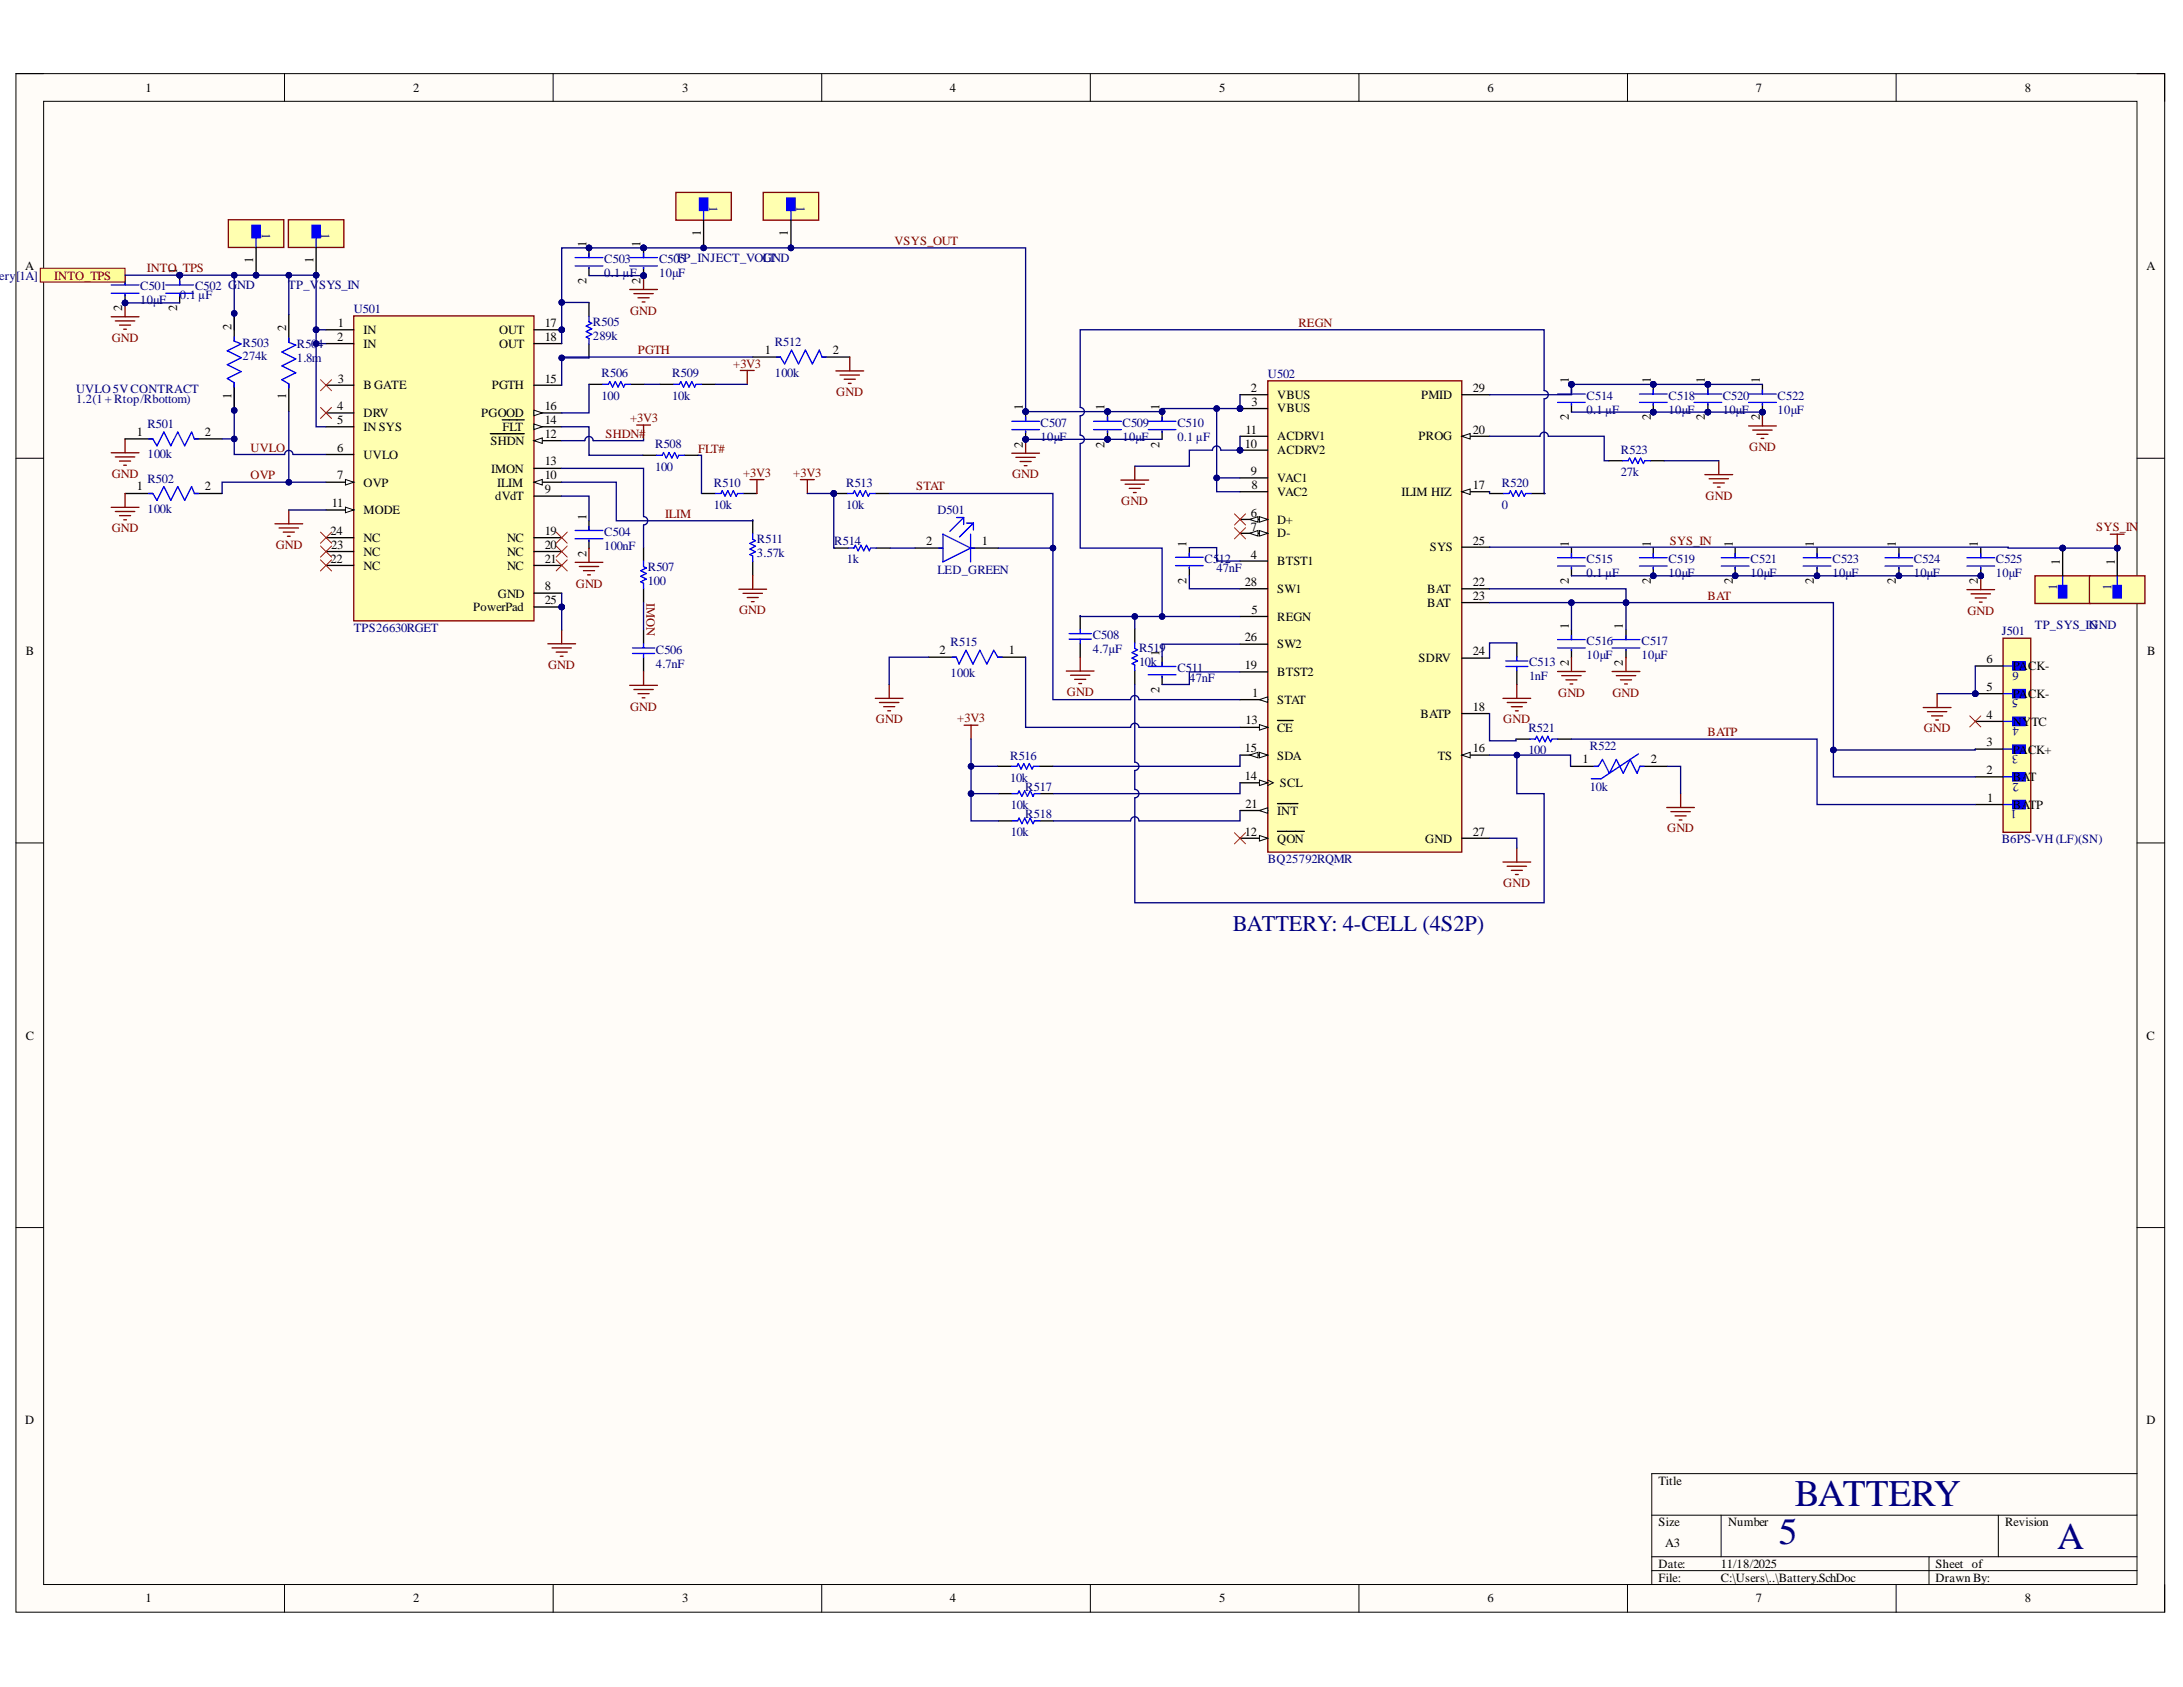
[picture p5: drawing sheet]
<svg xmlns="http://www.w3.org/2000/svg" width="279mm" height="216mm" viewBox="0 0 279 216" stroke-linecap="round" stroke-linejoin="round" font-family="sans-serif">
<defs><g id="words">
<g font-size="4.8" fill="#000080">
<text x="227.7" y="197.6">5</text>
<text x="229.7" y="192.7">BATTERY</text>
<text x="263.3" y="198.3">A</text>
</g>
<text font-size="2.9" fill="#000080" x="157.8" y="119.1">BATTERY: 4-CELL (4S2P)</text>
<g font-size="1.6">
<text x="18.6" y="11.8">1</text>
<text x="52.9" y="11.8">2</text>
<text x="87.3" y="11.8">3</text>
<text x="121.6" y="11.8">4</text>
<text x="156" y="11.8">5</text>
<text x="190.4" y="11.8">6</text>
<text x="224.7" y="11.8">7</text>
<text x="259.2" y="11.8">8</text>
<text x="3.2" y="34.6">A</text>
<text x="15.7" y="35" transform="rotate(-90 15.7 35)">1</text>
<text x="22.7" y="35" transform="rotate(-90 22.7 35)">1</text>
<text x="32.4" y="33.7" transform="rotate(-90 32.4 33.7)">1</text>
<text x="40.1" y="33.7" transform="rotate(-90 40.1 33.7)">1</text>
<text x="75" y="31.6" transform="rotate(-90 75 31.6)">1</text>
<text x="82" y="31.6" transform="rotate(-90 82 31.6)">1</text>
<text x="89.7" y="30.2" transform="rotate(-90 89.7 30.2)">1</text>
<text x="100.9" y="30.2" transform="rotate(-90 100.9 30.2)">1</text>
<text x="274.7" y="34.6">A</text>
<text x="15.7" y="39.8" transform="rotate(-90 15.7 39.8)">2</text>
<text x="22.7" y="39.8" transform="rotate(-90 22.7 39.8)">2</text>
<text x="43.2" y="41.9">1</text>
<text x="69.7" y="41.9">17</text>
<text x="75" y="36.4" transform="rotate(-90 75 36.4)">2</text>
<text x="82" y="36.4" transform="rotate(-90 82 36.4)">2</text>
<text x="29.6" y="42.2" transform="rotate(-90 29.6 42.2)">2</text>
<text x="36.6" y="42.4" transform="rotate(-90 36.6 42.4)">2</text>
<text x="43.2" y="43.7">2</text>
<text x="46.5" y="42.7">IN</text>
<text x="46.5" y="44.5">IN</text>
<text x="63.9" y="42.7">OUT</text>
<text x="63.9" y="44.5">OUT</text>
<text x="69.7" y="43.7">18</text>
<text x="97.9" y="45.3">1</text>
<text x="106.6" y="45.3">2</text>
<text x="29.6" y="51" transform="rotate(-90 29.6 51)">1</text>
<text x="36.6" y="51.1" transform="rotate(-90 36.6 51.1)">1</text>
<text x="43.2" y="52.5">4</text>
<text x="43.2" y="49">3</text>
<text x="46.5" y="49.8">B GATE</text>
<text x="46.5" y="53.4">DRV</text>
<text x="61.6" y="53.4">PGOOD</text>
<text x="62.9" y="49.8">PGTH</text>
<text x="69.7" y="52.5">16</text>
<text x="69.7" y="49">15</text>
<text x="130.9" y="52.5" transform="rotate(-90 130.9 52.5)">1</text>
<text x="141.4" y="52.5" transform="rotate(-90 141.4 52.5)">1</text>
<text x="148.4" y="52.5" transform="rotate(-90 148.4 52.5)">1</text>
<text x="160.1" y="50.2">2</text>
<text x="160.2" y="51.9">3</text>
<text x="163.5" y="51.1">VBUS</text>
<text x="163.5" y="52.8">VBUS</text>
<text x="181.9" y="51.1">PMID</text>
<text x="188.5" y="50.2">29</text>
<text x="200.8" y="53.8" transform="rotate(-90 200.8 53.8)">2</text>
<text x="200.8" y="49.1" transform="rotate(-90 200.8 49.1)">1</text>
<text x="211.3" y="53.8" transform="rotate(-90 211.3 53.8)">2</text>
<text x="211.3" y="49.1" transform="rotate(-90 211.3 49.1)">1</text>
<text x="218.2" y="53.8" transform="rotate(-90 218.2 53.8)">2</text>
<text x="218.2" y="49.1" transform="rotate(-90 218.2 49.1)">1</text>
<text x="225.2" y="53.8" transform="rotate(-90 225.2 53.8)">2</text>
<text x="225.2" y="49.1" transform="rotate(-90 225.2 49.1)">1</text>
<text x="17.5" y="55.8">1</text>
<text x="26.2" y="55.8">2</text>
<text x="43.2" y="54.3">5</text>
<text x="43.2" y="57.9">6</text>
<text x="46.5" y="55.2">IN SYS</text>
<text x="46.5" y="58.7">UVLO</text>
<text x="62.8" y="56.9">SHDN</text>
<text x="64.3" y="55.2">FLT</text>
<text x="69.7" y="54.3">14</text>
<text x="69.7" y="56.1">12</text>
<text x="69.7" y="59.6">13</text>
<text x="130.9" y="57.3" transform="rotate(-90 130.9 57.3)">2</text>
<text x="141.4" y="57.3" transform="rotate(-90 141.4 57.3)">2</text>
<text x="148.4" y="57.3" transform="rotate(-90 148.4 57.3)">2</text>
<text x="159.3" y="57.3">10</text>
<text x="159.4" y="55.5">11</text>
<text x="163.5" y="56.3">ACDRV1</text>
<text x="163.5" y="58.1">ACDRV2</text>
<text x="181.6" y="56.3">PROG</text>
<text x="188.5" y="55.5">20</text>
<text x="17.5" y="62.8">1</text>
<text x="26.2" y="62.8">2</text>
<text x="42.5" y="64.9">11</text>
<text x="43.2" y="61.3">7</text>
<text x="46.5" y="65.8">MODE</text>
<text x="46.5" y="62.3">OVP</text>
<text x="62.9" y="60.5">IMON</text>
<text x="63.4" y="64">dVdT</text>
<text x="63.6" y="62.3">ILIM</text>
<text x="69.7" y="63.1">9</text>
<text x="69.7" y="61.3">10</text>
<text x="160.1" y="60.8">9</text>
<text x="160.2" y="62.6">8</text>
<text x="163.5" y="61.7">VAC1</text>
<text x="163.5" y="63.4">VAC2</text>
<text x="179.4" y="63.4">ILIM HIZ</text>
<text x="188.5" y="62.6">17</text>
<text x="42.3" y="72">22</text>
<text x="42.3" y="68.4">24</text>
<text x="42.4" y="70.2">23</text>
<text x="46.5" y="71.1">NC</text>
<text x="46.5" y="69.4">NC</text>
<text x="64.9" y="69.4">NC</text>
<text x="64.9" y="71.1">NC</text>
<text x="69.7" y="68.4">19</text>
<text x="69.7" y="70.2">20</text>
<text x="69.7" y="72">21</text>
<text x="75" y="71.2" transform="rotate(-90 75 71.2)">2</text>
<text x="75" y="66.5" transform="rotate(-90 75 66.5)">1</text>
<text x="118.5" y="69.8">2</text>
<text x="125.6" y="69.8">1</text>
<text x="151.9" y="70" transform="rotate(-90 151.9 70)">1</text>
<text x="160.1" y="71.5">4</text>
<text x="160.1" y="66.2">6</text>
<text x="160.1" y="67.9">7</text>
<text x="163.5" y="67">D+</text>
<text x="163.5" y="68.8">D-</text>
<text x="183" y="70.6">SYS</text>
<text x="188.5" y="69.7">25</text>
<text x="200.8" y="70" transform="rotate(-90 200.8 70)">1</text>
<text x="211.3" y="70" transform="rotate(-90 211.3 70)">1</text>
<text x="221.8" y="70" transform="rotate(-90 221.8 70)">1</text>
<text x="232.2" y="70" transform="rotate(-90 232.2 70)">1</text>
<text x="242.7" y="70" transform="rotate(-90 242.7 70)">1</text>
<text x="253.2" y="70" transform="rotate(-90 253.2 70)">1</text>
<text x="46.5" y="72.9">NC</text>
<text x="63.7" y="76.5">GND</text>
<text x="64.9" y="72.9">NC</text>
<text x="69.7" y="77.3">25</text>
<text x="69.7" y="75.5">8</text>
<text x="151.9" y="74.7" transform="rotate(-90 151.9 74.7)">2</text>
<text x="159.3" y="75">28</text>
<text x="163.5" y="72.3">BTST1</text>
<text x="163.5" y="75.9">SW1</text>
<text x="182.7" y="75.9">BAT</text>
<text x="182.7" y="77.7">BAT</text>
<text x="188.5" y="75">22</text>
<text x="188.5" y="76.8">23</text>
<text x="200.8" y="74.8" transform="rotate(-90 200.8 74.8)">2</text>
<text x="211.3" y="74.8" transform="rotate(-90 211.3 74.8)">2</text>
<text x="221.8" y="74.8" transform="rotate(-90 221.8 74.8)">2</text>
<text x="232.2" y="74.8" transform="rotate(-90 232.2 74.8)">2</text>
<text x="242.7" y="74.8" transform="rotate(-90 242.7 74.8)">2</text>
<text x="253.2" y="74.8" transform="rotate(-90 253.2 74.8)">2</text>
<text x="263.6" y="72.2" transform="rotate(-90 263.6 72.2)">1</text>
<text x="270.7" y="72.2" transform="rotate(-90 270.7 72.2)">1</text>
<text x="3.3" y="83.8">B</text>
<text x="60.6" y="78.3">PowerPad</text>
<text x="120.2" y="83.8">2</text>
<text x="129.1" y="83.8">1</text>
<text x="148.4" y="83.9" transform="rotate(-90 148.4 83.9)">1</text>
<text x="159.3" y="82.1">26</text>
<text x="160.2" y="78.6">5</text>
<text x="163.5" y="83">SW2</text>
<text x="163.5" y="79.4">REGN</text>
<text x="188.5" y="83.8">24</text>
<text x="200.8" y="80.5" transform="rotate(-90 200.8 80.5)">1</text>
<text x="207.7" y="80.5" transform="rotate(-90 207.7 80.5)">1</text>
<text x="274.8" y="83.8">B</text>
<text x="148.4" y="88.7" transform="rotate(-90 148.4 88.7)">2</text>
<text x="159.3" y="85.6">19</text>
<text x="160.3" y="89.2">1</text>
<text x="163.5" y="86.5">BTST2</text>
<text x="181.6" y="84.8">SDRV</text>
<text x="200.8" y="85.2" transform="rotate(-90 200.8 85.2)">2</text>
<text x="207.7" y="85.2" transform="rotate(-90 207.7 85.2)">2</text>
<text x="254.3" y="88.4">5</text>
<text x="254.3" y="84.8">6</text>
<text x="257.6" y="89.3">PACK-</text>
<text x="257.6" y="85.8">PACK-</text>
<text x="159.4" y="92.7">13</text>
<text x="163.5" y="93.6">CE</text>
<text x="163.5" y="90.1">STAT</text>
<text x="181.8" y="91.9">BATP</text>
<text x="188.5" y="90.9">18</text>
<text x="254.3" y="95.5">3</text>
<text x="254.3" y="92">4</text>
<text x="257.6" y="92.9">NY</text>
<text x="260" y="92.9">TC</text>
<text x="159.3" y="99.8">14</text>
<text x="159.3" y="96.3">15</text>
<text x="163.5" y="97.2">SDA</text>
<text x="163.8" y="100.8">SCL</text>
<text x="184" y="97.2">TS</text>
<text x="188.5" y="96.3">16</text>
<text x="202.6" y="97.7">1</text>
<text x="211.3" y="97.7">2</text>
<text x="254.3" y="99.1">2</text>
<text x="257.6" y="100">BAT</text>
<text x="257.6" y="96.4">PACK+</text>
<text x="159.3" y="106.9">12</text>
<text x="159.4" y="103.4">21</text>
<text x="163.5" y="104.3">INT</text>
<text x="163.5" y="107.9">QON</text>
<text x="182.4" y="107.9">GND</text>
<text x="188.5" y="106.9">27</text>
<text x="254.3" y="102.6">1</text>
<text x="257.6" y="103.5">BATP</text>
<text x="3.3" y="133.1">C</text>
<text x="274.7" y="133.1">C</text>
<text x="3.2" y="182.2">D</text>
<text x="274.7" y="182.2">D</text>
<text x="212.3" y="190">Title</text>
<text x="212.3" y="195.3">Size</text>
<text x="221.2" y="195.3">Number</text>
<text x="256.6" y="195.3">Revision</text>
<text x="212.3" y="200.7">Date:</text>
<text x="212.3" y="202.4">File:</text>
<text x="213.1" y="198">A3</text>
<text x="220.2" y="200.7">11/18/2025</text>
<text x="220.2" y="202.4">C:\Users\..\Battery.SchDoc</text>
<text x="247.7" y="200.7">Sheet of</text>
<text x="247.7" y="202.4">Drawn By:</text>
<text x="18.6" y="205.1">1</text>
<text x="52.9" y="205.1">2</text>
<text x="87.3" y="205.1">3</text>
<text x="121.6" y="205.1">4</text>
<text x="156" y="205.1">5</text>
<text x="190.4" y="205.1">6</text>
<text x="224.7" y="205.1">7</text>
<text x="259.2" y="205.1">8</text>
</g>
<g font-size="1.6" fill="#000080">
<text x="33.5" y="29.8" transform="rotate(90 33.5 29.8)">1</text>
<text x="41.1" y="29.8" transform="rotate(90 41.1 29.8)">1</text>
<text x="90.8" y="26.3" transform="rotate(90 90.8 26.3)">1</text>
<text x="102" y="26.3" transform="rotate(90 102 26.3)">1</text>
<text x="-.9" y="35.8">very</text>
<text x="2.1" y="35.8">[1A]</text>
<text x="77.3" y="33.7">C503</text>
<text x="77.3" y="35.4">0.1 µF</text>
<text x="84.4" y="33.7">C50T5P_INJECT_VOGND</text>
<text x="84.4" y="35.4">10μF</text>
<text x="97.7" y="33.5">LT</text>
<text x="17.9" y="37.1">C501</text>
<text x="17.9" y="38.9">10μF</text>
<text x="23" y="38.3">0.1 µF</text>
<text x="25" y="37.1">C502 G</text>
<text x="30.4" y="37">ND</text>
<text x="36.9" y="37">TP_V</text>
<text x="40.8" y="37">SYS_IN</text>
<text x="45.3" y="40.1">U501</text>
<text x="75.9" y="41.7">R505</text>
<text x="31.1" y="44.4">R503</text>
<text x="31.1" y="46.1">274k</text>
<text x="38" y="44.5">R50</text>
<text x="38" y="46.3">1.8m</text>
<text x="40.6" y="44.5">4</text>
<text x="75.9" y="43.5">289k</text>
<text x="99.2" y="44.2">R512</text>
<text x="9.7" y="50.3">UVLO 5V CONTRACT</text>
<text x="9.7" y="51.6">1.2(1 + Rtop/Rbottom)</text>
<text x="77" y="48.3">R506</text>
<text x="77" y="51.2">100</text>
<text x="86" y="48.3">R509</text>
<text x="86" y="51.2">10k</text>
<text x="99.2" y="48.2">100k</text>
<text x="162.3" y="48.4">U502</text>
<text x="203.1" y="51.2">C514</text>
<text x="203.1" y="53">0.1 µF</text>
<text x="213.6" y="51.2">C518</text>
<text x="213.6" y="53">10μF</text>
<text x="220.5" y="51.2">C520</text>
<text x="220.5" y="53">10μF</text>
<text x="227.5" y="51.2">C522</text>
<text x="227.5" y="53">10μF</text>
<text x="18.9" y="54.7">R501</text>
<text x="18.9" y="58.6">100k</text>
<text x="83.8" y="57.4">R508</text>
<text x="133.2" y="54.6">C507</text>
<text x="133.2" y="56.4">10μF</text>
<text x="143.7" y="54.6">C509</text>
<text x="143.7" y="56.4">10μF</text>
<text x="150.7" y="54.6">C510</text>
<text x="150.7" y="56.4">0.1 µF</text>
<text x="207.5" y="58.1">R523</text>
<text x="18.9" y="61.8">R502</text>
<text x="18.9" y="65.6">100k</text>
<text x="83.8" y="60.2">100</text>
<text x="91.4" y="62.3">R510</text>
<text x="91.4" y="65.1">10k</text>
<text x="108.3" y="62.3">R513</text>
<text x="108.3" y="65.1">10k</text>
<text x="120" y="65.7">D501</text>
<text x="192.2" y="62.3">R520</text>
<text x="192.2" y="65.1">0</text>
<text x="207.5" y="60.9">27k</text>
<text x="77.3" y="68.6">C504</text>
<text x="77.3" y="70.4">100nF</text>
<text x="96.9" y="69.5">R511</text>
<text x="96.9" y="71.3">3.57k</text>
<text x="106.8" y="69.8">R514</text>
<text x="82.9" y="73.1">R507</text>
<text x="82.9" y="74.9">100</text>
<text x="108.4" y="72.1">1k</text>
<text x="120" y="73.5">LED_GREEN</text>
<text x="154.2" y="72.1">C512</text>
<text x="155.7" y="73.3">47nF</text>
<text x="203.1" y="72.1">C515</text>
<text x="203.1" y="73.9">0.1 µF</text>
<text x="213.6" y="72.1">C519</text>
<text x="213.6" y="73.9">10μF</text>
<text x="224" y="72.1">C521</text>
<text x="224" y="73.9">10μF</text>
<text x="234.5" y="72.1">C523</text>
<text x="234.5" y="73.9">10μF</text>
<text x="244.9" y="72.1">C524</text>
<text x="244.9" y="73.9">10μF</text>
<text x="255.4" y="72.1">C525</text>
<text x="255.4" y="73.9">10μF</text>
<text x="263.3" y="75.5" transform="rotate(-90 263.3 75.5)">1</text>
<text x="270.2" y="75.5" transform="rotate(-90 270.2 75.5)">1</text>
<text x="45.3" y="80.9">TPS26630RGET</text>
<text x="83.9" y="83.7">C506</text>
<text x="121.7" y="82.7">R515</text>
<text x="139.9" y="81.8">C508</text>
<text x="139.9" y="83.6">4.7µF</text>
<text x="145.8" y="83.5">R519</text>
<text x="203.1" y="82.6">C516</text>
<text x="210.1" y="82.6">C517</text>
<text x="256.2" y="81.3">J501</text>
<text x="260.4" y="80.5">TP_SYS_IN</text>
<text x="267.5" y="80.5">GND</text>
<text x="83.9" y="85.4">4.7nF</text>
<text x="121.7" y="86.6">100k</text>
<text x="145.8" y="85.3">10k</text>
<text x="150.7" y="86">C511</text>
<text x="152.2" y="87.2">47nF</text>
<text x="195.7" y="85.3">C513</text>
<text x="195.7" y="87">1nF</text>
<text x="203.1" y="84.3">10μF</text>
<text x="210.1" y="84.3">10μF</text>
<text x="258.3" y="89.5" transform="rotate(-180 258.3 89.5)">5</text>
<text x="258.4" y="85.9" transform="rotate(-180 258.4 85.9)">6</text>
<text x="195.6" y="93.7">R521</text>
<text x="203.5" y="95.9">R522</text>
<text x="258.4" y="93.1" transform="rotate(-180 258.4 93.1)">4</text>
<text x="129.3" y="97.2">R516</text>
<text x="129.3" y="100.1">10k</text>
<text x="131.2" y="101.3">R517</text>
<text x="195.6" y="96.5">100</text>
<text x="203.5" y="101.3">10k</text>
<text x="258.3" y="96.6" transform="rotate(-180 258.3 96.6)">3</text>
<text x="258.4" y="100.2" transform="rotate(-180 258.4 100.2)">2</text>
<text x="129.4" y="103.5">10k</text>
<text x="129.4" y="107">10k</text>
<text x="131.2" y="104.7">R518</text>
<text x="256.2" y="107.9">B6PS-VH (LF)(SN)</text>
<text x="258.1" y="103.7" transform="rotate(-180 258.1 103.7)">1</text>
<text x="162.3" y="110.5">BQ25792RQMR</text>
</g>
<g font-size="1.6" fill="#800000">
<text x="6.9" y="35.8">INTO_TPS</text>
<text x="18.8" y="34.9">INTO_TPS</text>
<text x="114.5" y="31.4">VSYS_OUT</text>
<text x="80.6" y="40.3">GND</text>
<text x="166.2" y="41.9">REGN</text>
<text x="14.3" y="43.7">GND</text>
<text x="81.6" y="45.3">PGTH</text>
<text x="93.8" y="47">+3V3</text>
<text x="107" y="50.7">GND</text>
<text x="32.1" y="57.9">UVLO</text>
<text x="77.5" y="56.1">SHDN#</text>
<text x="80.6" y="54.1">+3V3</text>
<text x="89.3" y="57.9">FLT#</text>
<text x="223.9" y="57.7">GND</text>
<text x="14.3" y="61.2">GND</text>
<text x="32.1" y="61.3">OVP</text>
<text x="95.1" y="61">+3V3</text>
<text x="101.5" y="61">+3V3</text>
<text x="117.3" y="62.8">STAT</text>
<text x="129.5" y="61.2">GND</text>
<text x="143.5" y="64.6">GND</text>
<text x="218.3" y="64">GND</text>
<text x="14.3" y="68.1">GND</text>
<text x="35.3" y="70.2">GND</text>
<text x="85.1" y="66.3">ILIM</text>
<text x="213.7" y="69.7">SYS_IN</text>
<text x="268.3" y="68">SYS_IN</text>
<text x="73.7" y="75.2">GND</text>
<text x="82.7" y="77.2" transform="rotate(90 82.7 77.2)">IMON</text>
<text x="218.5" y="76.8">BAT</text>
<text x="94.6" y="78.6">GND</text>
<text x="251.8" y="78.7">GND</text>
<text x="70.1" y="85.6">GND</text>
<text x="136.6" y="89.1">GND</text>
<text x="199.4" y="89.2">GND</text>
<text x="206.4" y="89.2">GND</text>
<text x="80.6" y="90.9">GND</text>
<text x="112.1" y="92.5">GND</text>
<text x="122.5" y="92.5">+3V3</text>
<text x="192.4" y="92.5">GND</text>
<text x="218.5" y="94.2">BATP</text>
<text x="246.2" y="93.7">GND</text>
<text x="213.4" y="106.5">GND</text>
<text x="192.4" y="113.5">GND</text>
</g>
</g></defs>
<path d="M2 9.4h275.1v196.9h-275.1z" fill-rule="evenodd" fill="#fffcf8"/>
<path d="M2 9.4h275.1v196.9h-275.1z" fill="none" stroke="#000" stroke-width=".13"/>
<path d="M5.6 13h267.9v189.8h-267.9z" fill-rule="evenodd" fill="#fffcf8"/>
<g fill="none" stroke="#000" stroke-width=".13">
<path d="M2 9.4h3.6M5.6 13h267.9v189.8h-267.9zM36.4 9.4v3.6M70.8 9.4v3.6M105.2 9.4v3.6M139.5 9.4v3.6M173.9 9.4v3.6M208.3 9.4v3.6M242.7 9.4v3.6M273.5 9.4h3.6v3.6M2 58.6h3.6M273.5 58.6h3.6"/>
<path d="M2 107.9h3.6M273.5 107.9h3.6M2 157.1h3.6M273.5 157.1h3.6M211.4 193.9h62.1M211.4 199.2h62.1M220.3 193.9v5.3M246.9 199.2v3.6M255.8 193.9v5.3M273.5 188.6h-62.1v14.2M36.4 202.8v3.5M70.8 202.8v3.5"/>
<path d="M105.2 202.8v3.5M139.6 202.8v3.5M173.9 202.8v3.5M208.3 202.8v3.5M211.4 201h62.1M242.7 202.8v3.5M277.1 202.8v3.5"/>
</g>
<circle cx="158.7" cy="52.3" r=".35" fill="#000080"/>
<circle cx="158.7" cy="52.3" r=".35" fill="none" stroke="#000080" stroke-width=".13"/>
<circle cx="158.7" cy="57.6" r=".35" fill="#000080"/>
<circle cx="158.7" cy="57.6" r=".35" fill="none" stroke="#000080" stroke-width=".13"/>
<path d="M162.3 48.7h24.8v60.4h-24.8z" fill-rule="evenodd" fill="#ffffb0"/>
<path d="M162.3 48.7h24.8v60.4h-24.8z" fill="none" stroke="#800000" stroke-width=".17"/>
<path d="M158.7 50.5h3.6M158.7 52.3h3.6" fill="none" stroke="#000" stroke-width=".17"/>
<circle cx="158.7" cy="52.3" r=".35" fill="#000080"/>
<circle cx="158.7" cy="52.3" r=".35" fill="none" stroke="#000080" stroke-width=".13"/>
<path d="M158.7 55.8h3.6M158.7 57.6h3.6M158.7 71.8h3.6M158.7 61.2h3.6M158.7 62.9h3.6M158.7 86h3.6" fill="none" stroke="#000" stroke-width=".17"/>
<circle cx="158.7" cy="57.6" r=".35" fill="#000080"/>
<circle cx="158.7" cy="57.6" r=".35" fill="none" stroke="#000080" stroke-width=".13"/>
<path d="M158.7 75.3h3.6M187.1 75.4h3.5M187.1 77.1h3.5M158.7 82.4h3.6M158.7 93.1h3.6" fill="none" stroke="#000" stroke-width=".17"/>
<path d="M161.2 92.7l1.1 .4-1.1 .3z" fill="#f8fcff"/>
<path d="M161.2 92.7l1.1 .4-1.1 .3z" fill="none" stroke="#000" stroke-width=".13"/>
<path d="M163.5 92.2h2M158.7 103.7h3.6" fill="none" stroke="#000" stroke-width=".17"/>
<path d="M161.2 103.7l1.1-.3v.7z" fill="#f8fcff"/>
<path d="M161.2 103.7l1.1-.3v.7z" fill="none" stroke="#000" stroke-width=".13"/>
<path d="M158.7 107.3h3.6M163.5 102.8h2.6" fill="none" stroke="#000" stroke-width=".17"/>
<path d="M161.2 106.9l1.1 .4-1.1 .3z" fill="#f8fcff"/>
<path d="M161.2 106.9l1.1 .4-1.1 .3z" fill="none" stroke="#000" stroke-width=".13"/>
<path d="M158.7 66.5h3.6M187.1 91.3h3.5M163.5 106.4h3.4" fill="none" stroke="#000" stroke-width=".17"/>
<path d="M161.2 66.1l1.1 .4-1.1 .3z" fill="#f8fcff"/>
<path d="M161.2 66.1l1.1 .4-1.1 .3z" fill="none" stroke="#000" stroke-width=".13"/>
<path d="M160 66.5l1-.4v.7z" fill="#f8fcff"/>
<path d="M160 66.5l1-.4v.7z" fill="none" stroke="#000" stroke-width=".13"/>
<path d="M158.7 68.3h3.6" fill="none" stroke="#000" stroke-width=".17"/>
<path d="M161.2 67.9l1.1 .4-1.1 .3z" fill="#f8fcff"/>
<path d="M161.2 67.9l1.1 .4-1.1 .3z" fill="none" stroke="#000" stroke-width=".13"/>
<path d="M160 68.3l1-.4v.7z" fill="#f8fcff"/>
<path d="M160 68.3l1-.4v.7z" fill="none" stroke="#000" stroke-width=".13"/>
<path d="M187.1 62.9h3.5" fill="none" stroke="#000" stroke-width=".17"/>
<path d="M187.1 62.9l1.1-.3v.7z" fill="#f8fcff"/>
<path d="M187.1 62.9l1.1-.3v.7z" fill="none" stroke="#000" stroke-width=".13"/>
<path d="M187.1 50.5h3.5M187.1 55.8h3.5" fill="none" stroke="#000" stroke-width=".17"/>
<path d="M187.1 55.8l1.1-.3v.7z" fill="#f8fcff"/>
<path d="M187.1 55.8l1.1-.3v.7z" fill="none" stroke="#000" stroke-width=".13"/>
<path d="M158.7 78.9h3.6M158.7 100.2h3.6" fill="none" stroke="#000" stroke-width=".17"/>
<path d="M161.2 99.8l1.1 .4-1.1 .3z" fill="#f8fcff"/>
<path d="M161.2 99.8l1.1 .4-1.1 .3zM162.3 99.8l.7 .4-.7 .3" fill="none" stroke="#000" stroke-width=".13"/>
<path d="M158.7 96.6h3.6" fill="none" stroke="#000" stroke-width=".17"/>
<path d="M161.2 96.3l1.1 .3-1.1 .4z" fill="#f8fcff"/>
<path d="M161.2 96.3l1.1 .3-1.1 .4z" fill="none" stroke="#000" stroke-width=".13"/>
<path d="M160 96.6l1-.3v.7z" fill="#f8fcff"/>
<path d="M160 96.6l1-.3v.7z" fill="none" stroke="#000" stroke-width=".13"/>
<path d="M158.7 89.5h3.6M187.1 84.2h3.5" fill="none" stroke="#000" stroke-width=".17"/>
<path d="M161.2 89.5l1.1-.3v.7z" fill="#f8fcff"/>
<path d="M161.2 89.5l1.1-.3v.7z" fill="none" stroke="#000" stroke-width=".13"/>
<path d="M187.1 70h3.5M187.1 96.6h3.5" fill="none" stroke="#000" stroke-width=".17"/>
<path d="M187.1 96.6l1.1-.3v.7z" fill="#f8fcff"/>
<path d="M187.1 96.6l1.1-.3v.7z" fill="none" stroke="#000" stroke-width=".13"/>
<path d="M187.1 107.3h3.5" fill="none" stroke="#000" stroke-width=".17"/>
<circle cx="71.9" cy="42.2" r=".35" fill="#000080"/>
<circle cx="71.9" cy="42.2" r=".35" fill="none" stroke="#000080" stroke-width=".13"/>
<circle cx="71.9" cy="77.7" r=".35" fill="#000080"/>
<circle cx="71.9" cy="77.7" r=".35" fill="none" stroke="#000080" stroke-width=".13"/>
<path d="M45.3 40.4h23v39.1h-23z" fill-rule="evenodd" fill="#ffffb0"/>
<path d="M45.3 40.4h23v39.1h-23z" fill="none" stroke="#800000" stroke-width=".17"/>
<path d="M41.7 42.2h3.6M41.7 44h3.6M41.7 54.6h3.6M68.3 42.2h3.6" fill="none" stroke="#000" stroke-width=".17"/>
<circle cx="71.9" cy="42.2" r=".35" fill="#000080"/>
<circle cx="71.9" cy="42.2" r=".35" fill="none" stroke="#000080" stroke-width=".13"/>
<path d="M68.3 44h3.6M68.3 54.6h3.6" fill="none" stroke="#000" stroke-width=".17"/>
<path d="M68.3 54.3l1.1 .3-1.1 .4z" fill="#f8fcff"/>
<path d="M68.3 54.3l1.1 .3-1.1 .4z" fill="none" stroke="#000" stroke-width=".13"/>
<path d="M64.3 53.7h2.8M68.3 56.4h3.6" fill="none" stroke="#000" stroke-width=".17"/>
<path d="M68.3 56.4l1.1-.4v.7z" fill="#f8fcff"/>
<path d="M68.3 56.4l1.1-.4v.7z" fill="none" stroke="#000" stroke-width=".13"/>
<path d="M41.7 49.3h3.6M41.7 52.8h3.6M62.8 55.5h4.3M68.3 63.5h3.6M68.3 61.7h3.6" fill="none" stroke="#000" stroke-width=".17"/>
<path d="M68.3 61.7l1.1-.3v.7z" fill="#f8fcff"/>
<path d="M68.3 61.7l1.1-.3v.7z" fill="none" stroke="#000" stroke-width=".13"/>
<path d="M68.3 59.9h3.6M41.7 65.3h3.6" fill="none" stroke="#000" stroke-width=".17"/>
<path d="M44.2 64.9l1.1 .4-1.1 .3z" fill="#f8fcff"/>
<path d="M44.2 64.9l1.1 .4-1.1 .3z" fill="none" stroke="#000" stroke-width=".13"/>
<path d="M41.7 61.7h3.6" fill="none" stroke="#000" stroke-width=".17"/>
<path d="M44.2 61.4l1.1 .3-1.1 .4z" fill="#f8fcff"/>
<path d="M44.2 61.4l1.1 .3-1.1 .4z" fill="none" stroke="#000" stroke-width=".13"/>
<path d="M68.3 52.8h3.6" fill="none" stroke="#000" stroke-width=".17"/>
<path d="M68.3 52.5l1.1 .3-1.1 .4z" fill="#f8fcff"/>
<path d="M68.3 52.5l1.1 .3-1.1 .4z" fill="none" stroke="#000" stroke-width=".13"/>
<path d="M68.3 49.3h3.6M68.3 77.7h3.6" fill="none" stroke="#000" stroke-width=".17"/>
<circle cx="71.9" cy="77.7" r=".35" fill="#000080"/>
<circle cx="71.9" cy="77.7" r=".35" fill="none" stroke="#000080" stroke-width=".13"/>
<path d="M41.7 58.2h3.6M41.7 68.8h3.6M41.7 70.6h3.6M41.7 72.4h3.6M68.3 68.8h3.6M68.3 70.6h3.6M68.3 72.4h3.6M68.3 75.9h3.6" fill="none" stroke="#000" stroke-width=".17"/>
<circle cx="131.3" cy="52.7" r=".35" fill="#000080"/>
<circle cx="131.3" cy="52.7" r=".35" fill="none" stroke="#000080" stroke-width=".13"/>
<circle cx="131.3" cy="56.2" r=".35" fill="#000080"/>
<circle cx="131.3" cy="56.2" r=".35" fill="none" stroke="#000080" stroke-width=".13"/>
<path d="M131.3 52.7v1.2" fill="none" stroke="#000" stroke-width=".17"/>
<circle cx="131.3" cy="52.7" r=".35" fill="#000080"/>
<circle cx="131.3" cy="52.7" r=".35" fill="none" stroke="#000080" stroke-width=".13"/>
<path d="M131.3 55.2v1" fill="none" stroke="#000" stroke-width=".17"/>
<circle cx="131.3" cy="56.2" r=".35" fill="#000080"/>
<circle cx="131.3" cy="56.2" r=".35" fill="none" stroke="#000080" stroke-width=".13"/>
<path d="M129.5 53.9h3.5M129.5 55h3.5M131.3 53.4v.5M131.3 55.2v.1" fill="none" stroke="#00f" stroke-width=".17"/>
<circle cx="141.7" cy="52.7" r=".35" fill="#000080"/>
<circle cx="141.7" cy="52.7" r=".35" fill="none" stroke="#000080" stroke-width=".13"/>
<circle cx="141.7" cy="56.2" r=".35" fill="#000080"/>
<circle cx="141.7" cy="56.2" r=".35" fill="none" stroke="#000080" stroke-width=".13"/>
<path d="M141.7 52.7v1.2" fill="none" stroke="#000" stroke-width=".17"/>
<circle cx="141.7" cy="52.7" r=".35" fill="#000080"/>
<circle cx="141.7" cy="52.7" r=".35" fill="none" stroke="#000080" stroke-width=".13"/>
<path d="M141.7 55.2v1" fill="none" stroke="#000" stroke-width=".17"/>
<circle cx="141.7" cy="56.2" r=".35" fill="#000080"/>
<circle cx="141.7" cy="56.2" r=".35" fill="none" stroke="#000080" stroke-width=".13"/>
<path d="M140 53.9h3.5M140 55h3.5M141.7 53.4v.5M141.7 55.2v.1" fill="none" stroke="#00f" stroke-width=".17"/>
<path d="M129.5 58h3.5M130 58.5h2.5M130.6 59.1h1.4M131.1 59.6h.3M131.3 56.2v1.8" fill="none" stroke="#800000" stroke-width=".17"/>
<circle cx="131.3" cy="56.2" r=".35" fill="#000080"/>
<circle cx="131.3" cy="56.2" r=".35" fill="none" stroke="#000080" stroke-width=".13"/>
<circle cx="148.7" cy="52.7" r=".35" fill="#000080"/>
<circle cx="148.7" cy="52.7" r=".35" fill="none" stroke="#000080" stroke-width=".13"/>
<path d="M148.7 52.7v1.2" fill="none" stroke="#000" stroke-width=".17"/>
<circle cx="148.7" cy="52.7" r=".35" fill="#000080"/>
<circle cx="148.7" cy="52.7" r=".35" fill="none" stroke="#000080" stroke-width=".13"/>
<path d="M148.7 55.2v1" fill="none" stroke="#000" stroke-width=".17"/>
<path d="M147 53.9h3.5M147 55h3.5M148.7 53.4v.5M148.7 55.2v.1" fill="none" stroke="#00f" stroke-width=".17"/>
<path d="M145.2 59.7v1.7M143.5 61.4h3.5M144 62h2.5M144.5 62.5h1.4M145.1 63h.3" fill="none" stroke="#800000" stroke-width=".17"/>
<circle cx="201.1" cy="49.2" r=".35" fill="#000080"/>
<circle cx="201.1" cy="49.2" r=".35" fill="none" stroke="#000080" stroke-width=".13"/>
<path d="M201.1 49.2v1.2" fill="none" stroke="#000" stroke-width=".17"/>
<circle cx="201.1" cy="49.2" r=".35" fill="#000080"/>
<circle cx="201.1" cy="49.2" r=".35" fill="none" stroke="#000080" stroke-width=".13"/>
<path d="M201.1 51.7v1" fill="none" stroke="#000" stroke-width=".17"/>
<path d="M199.4 50.4h3.5M199.4 51.5h3.5M201.1 49.9v.5M201.1 51.7v.1" fill="none" stroke="#00f" stroke-width=".17"/>
<circle cx="211.6" cy="49.2" r=".35" fill="#000080"/>
<circle cx="211.6" cy="49.2" r=".35" fill="none" stroke="#000080" stroke-width=".13"/>
<circle cx="211.6" cy="52.7" r=".35" fill="#000080"/>
<circle cx="211.6" cy="52.7" r=".35" fill="none" stroke="#000080" stroke-width=".13"/>
<path d="M211.6 49.2v1.2" fill="none" stroke="#000" stroke-width=".17"/>
<circle cx="211.6" cy="49.2" r=".35" fill="#000080"/>
<circle cx="211.6" cy="49.2" r=".35" fill="none" stroke="#000080" stroke-width=".13"/>
<path d="M211.6 51.7v1" fill="none" stroke="#000" stroke-width=".17"/>
<circle cx="211.6" cy="52.7" r=".35" fill="#000080"/>
<circle cx="211.6" cy="52.7" r=".35" fill="none" stroke="#000080" stroke-width=".13"/>
<path d="M209.8 50.4h3.6M209.8 51.5h3.6M211.6 49.9v.5M211.6 51.7v.1" fill="none" stroke="#00f" stroke-width=".17"/>
<circle cx="218.6" cy="49.2" r=".35" fill="#000080"/>
<circle cx="218.6" cy="49.2" r=".35" fill="none" stroke="#000080" stroke-width=".13"/>
<circle cx="218.6" cy="52.7" r=".35" fill="#000080"/>
<circle cx="218.6" cy="52.7" r=".35" fill="none" stroke="#000080" stroke-width=".13"/>
<path d="M218.6 49.2v1.2" fill="none" stroke="#000" stroke-width=".17"/>
<circle cx="218.6" cy="49.2" r=".35" fill="#000080"/>
<circle cx="218.6" cy="49.2" r=".35" fill="none" stroke="#000080" stroke-width=".13"/>
<path d="M218.6 51.7v1" fill="none" stroke="#000" stroke-width=".17"/>
<circle cx="218.6" cy="52.7" r=".35" fill="#000080"/>
<circle cx="218.6" cy="52.7" r=".35" fill="none" stroke="#000080" stroke-width=".13"/>
<path d="M216.8 50.4h3.6M216.8 51.5h3.6M218.6 49.9v.5M218.6 51.7v.1" fill="none" stroke="#00f" stroke-width=".17"/>
<circle cx="225.6" cy="52.7" r=".35" fill="#000080"/>
<circle cx="225.6" cy="52.7" r=".35" fill="none" stroke="#000080" stroke-width=".13"/>
<path d="M225.6 49.2v1.2M225.6 51.7v1" fill="none" stroke="#000" stroke-width=".17"/>
<circle cx="225.6" cy="52.7" r=".35" fill="#000080"/>
<circle cx="225.6" cy="52.7" r=".35" fill="none" stroke="#000080" stroke-width=".13"/>
<path d="M223.8 50.4h3.5M223.8 51.5h3.5M225.6 49.9v.5M225.6 51.7v.1" fill="none" stroke="#00f" stroke-width=".17"/>
<path d="M223.8 54.5h3.5M224.3 55h2.5M224.9 55.6h1.4M225.4 56.1h.4M225.6 52.7v1.8" fill="none" stroke="#800000" stroke-width=".17"/>
<circle cx="225.6" cy="52.7" r=".35" fill="#000080"/>
<circle cx="225.6" cy="52.7" r=".35" fill="none" stroke="#000080" stroke-width=".13"/>
<path d="M138.3 78.8v1.8M152.2 70.1v1.2M152.2 72.6v1M201.1 70.1v1.3M201.1 72.6v1.1M138.3 82.3v1.8M148.7 84.1v1.2M148.7 86.5v1.1" fill="none" stroke="#000" stroke-width=".17"/>
<g fill="none" stroke="#00f" stroke-width=".17">
<path d="M150.5 71.3h3.5M150.5 72.4h3.5M152.2 70.8v.5M152.2 72.6v.1M199.4 71.4h3.5M199.4 72.4h3.5M201.1 70.8v.6M201.1 72.6v.2M136.8 81.1h2.9M136.8 81.8h2.9M138.3 80.6v.5M138.3 81.8v.5"/>
<path d="M147 85.3h3.5M147 86.4h3.5M148.7 84.8v.5M148.7 86.5v.2"/>
</g>
<path d="M136.5 85.9h3.5M137 86.4h2.5M137.5 86.9h1.5M138.1 87.5h.3M138.3 84.1v1.8" fill="none" stroke="#800000" stroke-width=".17"/>
<circle cx="211.6" cy="73.7" r=".35" fill="#000080"/>
<circle cx="211.6" cy="73.7" r=".35" fill="none" stroke="#000080" stroke-width=".13"/>
<path d="M211.6 70.1v1.3M211.6 72.6v1.1" fill="none" stroke="#000" stroke-width=".17"/>
<circle cx="211.6" cy="73.7" r=".35" fill="#000080"/>
<circle cx="211.6" cy="73.7" r=".35" fill="none" stroke="#000080" stroke-width=".13"/>
<path d="M209.8 71.4h3.6M209.8 72.4h3.6M211.6 70.8v.6M211.6 72.6v.2" fill="none" stroke="#00f" stroke-width=".17"/>
<circle cx="222.1" cy="73.7" r=".35" fill="#000080"/>
<circle cx="222.1" cy="73.7" r=".35" fill="none" stroke="#000080" stroke-width=".13"/>
<path d="M222.1 70.1v1.3M222.1 72.6v1.1" fill="none" stroke="#000" stroke-width=".17"/>
<circle cx="222.1" cy="73.7" r=".35" fill="#000080"/>
<circle cx="222.1" cy="73.7" r=".35" fill="none" stroke="#000080" stroke-width=".13"/>
<path d="M220.3 71.4h3.6M220.3 72.4h3.6M222.1 70.8v.6M222.1 72.6v.2" fill="none" stroke="#00f" stroke-width=".17"/>
<circle cx="232.6" cy="73.7" r=".35" fill="#000080"/>
<circle cx="232.6" cy="73.7" r=".35" fill="none" stroke="#000080" stroke-width=".13"/>
<path d="M232.6 70.1v1.3M232.6 72.6v1.1" fill="none" stroke="#000" stroke-width=".17"/>
<circle cx="232.6" cy="73.7" r=".35" fill="#000080"/>
<circle cx="232.6" cy="73.7" r=".35" fill="none" stroke="#000080" stroke-width=".13"/>
<path d="M230.8 71.4h3.5M230.8 72.4h3.5M232.6 70.8v.6M232.6 72.6v.2" fill="none" stroke="#00f" stroke-width=".17"/>
<circle cx="243" cy="73.7" r=".35" fill="#000080"/>
<circle cx="243" cy="73.7" r=".35" fill="none" stroke="#000080" stroke-width=".13"/>
<path d="M243 70.1v1.3M243 72.6v1.1" fill="none" stroke="#000" stroke-width=".17"/>
<circle cx="243" cy="73.7" r=".35" fill="#000080"/>
<circle cx="243" cy="73.7" r=".35" fill="none" stroke="#000080" stroke-width=".13"/>
<path d="M241.3 71.4h3.5M241.3 72.4h3.5M243 70.8v.6M243 72.6v.2" fill="none" stroke="#00f" stroke-width=".17"/>
<circle cx="253.5" cy="73.7" r=".35" fill="#000080"/>
<circle cx="253.5" cy="73.7" r=".35" fill="none" stroke="#000080" stroke-width=".13"/>
<path d="M253.5 70.1v1.3M253.5 72.6v1.1" fill="none" stroke="#000" stroke-width=".17"/>
<circle cx="253.5" cy="73.7" r=".35" fill="#000080"/>
<circle cx="253.5" cy="73.7" r=".35" fill="none" stroke="#000080" stroke-width=".13"/>
<path d="M251.7 71.4h3.6M251.7 72.4h3.6M253.5 70.8v.6M253.5 72.6v.2" fill="none" stroke="#00f" stroke-width=".17"/>
<path d="M251.7 75.5h3.6M252.3 76h2.5M252.8 76.5h1.4M253.3 77.1h.4M253.5 73.7v1.8" fill="none" stroke="#800000" stroke-width=".17"/>
<circle cx="253.5" cy="73.7" r=".35" fill="#000080"/>
<circle cx="253.5" cy="73.7" r=".35" fill="none" stroke="#000080" stroke-width=".13"/>
<g fill="none" stroke="#000" stroke-width=".17">
<path d="M118.9 84.1h3.5M127.7 98.1h1.7M127.7 84.1h3.6M133 98.1h1.8M145.2 80.5v1.8M145.2 85.8v1.8M194 94.6h1.8M199.4 94.6h1.7M201 98.1h3.6M201.1 80.6v1.3M201.1 83.1v1.1M208.1 80.6v1.3"/>
<path d="M208.1 83.1v1.1M209.9 98.1h3.5M127.8 101.6h1.7M133.1 101.6h1.8"/>
</g>
<g fill="none" stroke="#00f" stroke-width=".17">
<path d="M121.9 84.1h.5l.4 .9 .8-1.8 .9 1.8 .9-1.8 .9 1.8 .9-1.8 .5 .9h.6M129.4 98.1h.7l.2-.4 .4 .7 .3-.7 .4 .7 .3-.7 .4 .7 .2-.3h.7M145.2 82.3v.7l.4 .2-.7 .3 .7 .4-.7 .3 .7 .4-.7 .3 .3 .2v.7M195.8 94.6h.7l.2-.4 .3 .7 .4-.7 .4 .7 .3-.7 .4 .7 .1-.3h.8M199.4 81.9h3.5M199.4 82.9h3.5M201.1 81.3v.6M201.1 83.1v.2M204 98.1h.6l.5-.9 .9 1.8 .9-1.8 .9 1.8 .8-1.8 .9 1.8 .4-.9h.5M206.3 81.9h3.6M206.3 82.9h3.6M208.1 81.3v.6"/>
<path d="M208.1 83.1v.2M209.7 96.5l-4.8 3.2h-1.2M129.5 101.6h.8l.1-.4 .4 .7 .3-.7 .4 .7 .4-.7 .3 .7 .2-.3h.7"/>
</g>
<g fill="none" stroke="#800000" stroke-width=".17">
<path d="M112 89.4h3.6M112.6 89.9h2.4M113.1 90.4h1.4M113.6 91h.4M113.8 87.6v1.8M123.4 92.8h1.8M124.3 92.8v1.8M199.4 85.9h3.5M199.9 86.5h2.5M200.4 87h1.4M200.9 87.5h.4M201.1 84.2v1.7"/>
<path d="M206.3 85.9h3.6M206.9 86.5h2.5M207.4 87h1.4M207.9 87.5h.4M208.1 84.2v1.7M192.4 110.3h3.5M192.9 110.9h2.5M193.4 111.4h1.4M194 111.9h.3M194.1 108.6v1.7M213.3 103.3h3.6M213.9 103.9h2.4"/>
<path d="M214.4 104.4h1.4M214.9 104.9h.4M215.1 101.6v1.7"/>
</g>
<circle cx="106.7" cy="63.2" r=".36" fill="#000080"/>
<circle cx="106.7" cy="63.2" r=".36" fill="none" stroke="#000080" stroke-width=".13"/>
<path d="M106.7 63.2h1.8M112 63.2h1.8" fill="none" stroke="#000" stroke-width=".17"/>
<circle cx="106.7" cy="63.2" r=".36" fill="#000080"/>
<circle cx="106.7" cy="63.2" r=".36" fill="none" stroke="#000080" stroke-width=".13"/>
<g fill="none" stroke="#00f" stroke-width=".17">
<path d="M108.5 63.2h.7l.2-.4 .3 .7 .4-.7 .3 .7 .4-.7 .3 .7 .2-.3h.7M108.6 70.1h.7l.2-.3 .3 .7 .4-.7 .3 .7 .4-.7 .4 .7 .1-.4h.7M120.1 70.1h.6M120.7 68.4l3.5 1.7-3.5 1.8zM122.5 66.2h.8M123.3 66.2l-1.7 1.8M123.3 66.2v.9M123.7 66.9h.9M124.2 70.1h.6M124.2 68.4v3.5M124.6 66.9l-1.8 1.8M124.6 66.9v.9"/>
<path d="M192.4 63.2h.7l.2-.4 .4 .7 .3-.7 .4 .7 .3-.7 .4 .7 .2-.3h.7M129.5 105.1h.8l.1-.4 .4 .7 .3-.7 .4 .7 .4-.7 .3 .7 .2-.3h.7"/>
</g>
<path d="M106.8 70.1h1.8M112.1 70.1h1.8M117.1 70.1h3.6M124.2 70.1h3.6M190.6 63.2h1.8M196 63.2h1.7M127.8 105.1h1.7M133.1 105.1h1.8" fill="none" stroke="#000" stroke-width=".17"/>
<path d="M102.4 61.4h1.8M103.3 61.4v1.8" fill="none" stroke="#800000" stroke-width=".17"/>
<path d="M158 67.5l1.4 1.5M158 65.8l1.4 1.4M159.4 67.5l-1.4 1.5M159.4 65.8l-1.4 1.4M158 106.6l1.4 1.4M159.4 106.6l-1.4 1.4" fill="none" stroke="#f00" stroke-width=".13"/>
<circle cx="16" cy="38.8" r=".35" fill="#000080"/>
<circle cx="16" cy="38.8" r=".35" fill="none" stroke="#000080" stroke-width=".13"/>
<path d="M16 35.2v1.3M16 37.7v1.1" fill="none" stroke="#000" stroke-width=".17"/>
<circle cx="16" cy="38.8" r=".35" fill="#000080"/>
<circle cx="16" cy="38.8" r=".35" fill="none" stroke="#000080" stroke-width=".13"/>
<path d="M14.2 36.5h3.6M14.2 37.5h3.6M16 35.9v.6M16 37.7v.2" fill="none" stroke="#00f" stroke-width=".17"/>
<circle cx="23" cy="35.2" r=".35" fill="#000080"/>
<circle cx="23" cy="35.2" r=".35" fill="none" stroke="#000080" stroke-width=".13"/>
<path d="M23 35.2v1.3" fill="none" stroke="#000" stroke-width=".17"/>
<circle cx="23" cy="35.2" r=".35" fill="#000080"/>
<circle cx="23" cy="35.2" r=".35" fill="none" stroke="#000080" stroke-width=".13"/>
<path d="M23 37.7v1.1" fill="none" stroke="#000" stroke-width=".17"/>
<path d="M21.2 36.5h3.6M21.2 37.5h3.6M23 35.9v.6M23 37.7v.2" fill="none" stroke="#00f" stroke-width=".17"/>
<path d="M16 38.8v1.7M14.2 40.5h3.6M14.8 41.1h2.4M15.3 41.6h1.4M15.8 42.1h.4" fill="none" stroke="#800000" stroke-width=".17"/>
<circle cx="16" cy="38.8" r=".35" fill="#000080"/>
<circle cx="16" cy="38.8" r=".35" fill="none" stroke="#000080" stroke-width=".13"/>
<circle cx="82.4" cy="31.7" r=".35" fill="#000080"/>
<circle cx="82.4" cy="31.7" r=".35" fill="none" stroke="#000080" stroke-width=".13"/>
<circle cx="82.4" cy="35.3" r=".35" fill="#000080"/>
<circle cx="82.4" cy="35.3" r=".35" fill="none" stroke="#000080" stroke-width=".13"/>
<path d="M82.4 31.7v1.3" fill="none" stroke="#000" stroke-width=".17"/>
<circle cx="82.4" cy="31.7" r=".35" fill="#000080"/>
<circle cx="82.4" cy="31.7" r=".35" fill="none" stroke="#000080" stroke-width=".13"/>
<path d="M82.4 34.2v1.1" fill="none" stroke="#000" stroke-width=".17"/>
<circle cx="82.4" cy="35.3" r=".35" fill="#000080"/>
<circle cx="82.4" cy="35.3" r=".35" fill="none" stroke="#000080" stroke-width=".13"/>
<path d="M80.6 33h3.5M80.6 34h3.5M82.4 32.4v.6M82.4 34.2v.2" fill="none" stroke="#00f" stroke-width=".17"/>
<circle cx="75.4" cy="31.7" r=".35" fill="#000080"/>
<circle cx="75.4" cy="31.7" r=".35" fill="none" stroke="#000080" stroke-width=".13"/>
<path d="M75.4 31.7v1.3" fill="none" stroke="#000" stroke-width=".17"/>
<circle cx="75.4" cy="31.7" r=".35" fill="#000080"/>
<circle cx="75.4" cy="31.7" r=".35" fill="none" stroke="#000080" stroke-width=".13"/>
<path d="M75.4 34.2v1.1" fill="none" stroke="#000" stroke-width=".17"/>
<path d="M73.6 33h3.6M73.6 34h3.6M75.4 32.4v.6M75.4 34.2v.2" fill="none" stroke="#00f" stroke-width=".17"/>
<path d="M80.6 37h3.5M81.1 37.6h2.5M81.7 38.1h1.4M82.2 38.6h.3M82.4 35.3v1.7" fill="none" stroke="#800000" stroke-width=".17"/>
<circle cx="82.4" cy="35.3" r=".35" fill="#000080"/>
<circle cx="82.4" cy="35.3" r=".35" fill="none" stroke="#000080" stroke-width=".13"/>
<g fill="none" stroke="#800000" stroke-width=".17">
<path d="M14.2 57.9h3.6M14.8 58.5h2.4M15.3 59h1.4M15.8 59.5h.4M16 56.2v1.7M81.5 54.4h1.8M82.4 54.4v1.8M94.8 47.4h1.7M95.6 47.4v1.8M107 47.5h3.5M107.5 48h2.5M108.1 48.5h1.4"/>
<path d="M108.6 49.1h.3M108.8 45.7v1.8M14.2 64.9h3.6M14.8 65.5h2.4M15.3 66h1.4M15.8 66.5h.4M16 63.2v1.7M35.2 67h3.5M35.7 67.6h2.5M36.3 68.1h1.4M36.8 68.6h.3M37 65.3v1.7"/>
<path d="M73.6 72h3.6M74.1 72.5h2.5M74.7 73h1.4M75.2 73.6h.4M75.4 70.2v1.8M94.6 75.4h3.5M95.1 75.9h2.5M95.6 76.5h1.5M96 61.4h1.8M96.2 77h.3M96.3 73.6v1.8M96.9 61.4v1.8"/>
<path d="M70.1 82.4h3.6M70.6 82.9h2.5M71.2 83.5h1.4M71.7 84h.4M71.9 80.6v1.8M80.6 87.7h3.5M81.1 88.2h2.5M81.7 88.8h1.4M82.2 89.3h.3M82.4 85.9v1.8M192.4 89.4h3.5M192.9 89.9h2.5"/>
<path d="M193.4 90.4h1.4M194 91h.3M194.1 87.6v1.8"/>
</g>
<g fill="none" stroke="#000" stroke-width=".17">
<path d="M75.4 38.7v1.8M16 56.2h3.6M24.9 56.2h3.5M37 40.3v3.5M37 49.1v3.6M75.4 44v1.8M75.4 49.2h1.8M80.7 49.2h1.8M82.3 58.3h1.7M84.5 49.2h1.7M87.6 58.3h1.8M89.8 49.2h1.8"/>
<path d="M96.3 45.7h3.6M105.2 45.7h3.6M16 63.2h3.6M24.9 63.2h3.5M75.4 66.6v1.3M75.4 69.1v1.1M82.4 70v1.8M82.4 75.3v1.8M89.8 63.2h1.8M95.1 63.2h1.8M96.3 66.5v1.8M96.3 71.9v1.7"/>
<path d="M82.4 80.6v1.8M82.4 84.2v1.7M194.1 82.3v1.8M194.1 85.8v1.8"/>
</g>
<g fill="none" stroke="#00f" stroke-width=".17">
<path d="M19 56.2h.6l.5 .9 .9-1.8 .9 1.8 .8-1.8 .9 1.8 .9-1.8 .4 .9h.5M37 43.3v.5l.9 .4-1.8 .8 1.8 .9-1.8 .9 1.8 .9-1.8 .9 .9 .5v.6M75.4 40.5v.7l.3 .2-.7 .3 .7 .4-.7 .3 .7 .4-.7 .3 .4 .2v.7M77.2 49.2h.7l.1-.4 .4 .7 .4-.7 .3 .7 .4-.7 .3 .7 .2-.3h.7M84 58.3h.7l.2-.4 .4 .7 .3-.7 .4 .7 .3-.7 .4 .7 .2-.3h.7M86.2 49.2h.7l.2-.4 .4 .7 .3-.7 .4 .7 .3-.7 .4 .7 .2-.3h.7M99.4 45.7h.5l.5 .9 .9-1.8 .9 1.8 .9-1.8 .9 1.8 .9-1.8 .3 .9h.5M19 63.2h.6l.5 .8 .9-1.7 .9 1.7 .8-1.7 .9 1.7 .9-1.7 .4 .9h.5M73.6 67.9h3.6M73.6 69h3.6M75.4 67.4v.5M75.4 69.1v.2"/>
<path d="M82.4 71.8v.7l.3 .2-.7 .3 .7 .4-.7 .4 .7 .3-.7 .4 .4 .1v.7M91.6 63.2h.7l.1-.4 .4 .7 .4-.7 .3 .7 .4-.7 .3 .7 .2-.3h.7M96.3 68.3v.7l.4 .2-.7 .3 .7 .4-.7 .4 .7 .3-.7 .4 .3 .1v.8M81 82.9h2.8M81 83.6h2.8M82.4 82.4v.5M82.4 83.6v.6M192.7 84.6h2.9M192.7 85.3h2.9M194.1 84.1v.5M194.1 85.3v.5"/>
</g>
<g fill="none" stroke="#f00" stroke-width=".13">
<path d="M41 48.6l1.4 1.4M41 52.1l1.4 1.5M42.4 48.6l-1.4 1.4M42.4 52.1l-1.4 1.5M41 71.6l1.4 1.5M41 69.9l1.4 1.4M41 68.1l1.4 1.4M42.4 71.6l-1.4 1.5M42.4 69.9l-1.4 1.4M42.4 68.1l-1.4 1.4M71.2 71.6l1.4 1.5M71.2 69.9l1.4 1.4"/>
<path d="M71.2 68.1l1.4 1.4M72.6 71.6l-1.4 1.5M72.6 69.9l-1.4 1.4M72.6 68.1l-1.4 1.4"/>
</g>
<circle cx="264" cy="70.1" r=".36" fill="#000080"/>
<circle cx="264" cy="70.1" r=".36" fill="none" stroke="#000080" stroke-width=".13"/>
<path d="M260.5 73.7h7v3.5h-7z" fill-rule="evenodd" fill="#ffffb0"/>
<path d="M260.5 73.7h7v3.5h-7z" fill="none" stroke="#800000" stroke-width=".17"/>
<path d="M263.5 74.9h1v1.6h-1z" fill-rule="evenodd" fill="#00f"/>
<path d="M263.5 74.9h1v1.6h-1zM264 73.7v1.2" fill="none" stroke="#00f" stroke-width=".17"/>
<path d="M264 70.1v3.6" fill="none" stroke="#000" stroke-width=".17"/>
<circle cx="264" cy="70.1" r=".36" fill="#000080"/>
<circle cx="264" cy="70.1" r=".36" fill="none" stroke="#000080" stroke-width=".13"/>
<circle cx="40.5" cy="35.2" r=".36" fill="#000080"/>
<circle cx="40.5" cy="35.2" r=".36" fill="none" stroke="#000080" stroke-width=".13"/>
<path d="M36.9 28.1h7.1v3.6h-7.1z" fill-rule="evenodd" fill="#ffffb0"/>
<path d="M36.9 28.1h7.1v3.6h-7.1z" fill="none" stroke="#800000" stroke-width=".17"/>
<path d="M39.9 28.8h1.1v1.6h-1.1z" fill-rule="evenodd" fill="#00f"/>
<path d="M39.9 28.8h1.1v1.6h-1.1zM40.5 30.4v1.3" fill="none" stroke="#00f" stroke-width=".17"/>
<path d="M40.5 31.7v3.5" fill="none" stroke="#000" stroke-width=".17"/>
<circle cx="40.5" cy="35.2" r=".36" fill="#000080"/>
<circle cx="40.5" cy="35.2" r=".36" fill="none" stroke="#000080" stroke-width=".13"/>
<circle cx="90.1" cy="31.7" r=".36" fill="#000080"/>
<circle cx="90.1" cy="31.7" r=".36" fill="none" stroke="#000080" stroke-width=".13"/>
<path d="M86.5 24.6h7.1v3.6h-7.1z" fill-rule="evenodd" fill="#ffffb0"/>
<path d="M86.5 24.6h7.1v3.6h-7.1z" fill="none" stroke="#800000" stroke-width=".17"/>
<path d="M89.5 25.3h1.1v1.6h-1.1z" fill-rule="evenodd" fill="#00f"/>
<path d="M89.5 25.3h1.1v1.6h-1.1zM90.1 26.9v1.3" fill="none" stroke="#00f" stroke-width=".17"/>
<path d="M90.1 28.2v3.5" fill="none" stroke="#000" stroke-width=".17"/>
<circle cx="90.1" cy="31.7" r=".36" fill="#000080"/>
<circle cx="90.1" cy="31.7" r=".36" fill="none" stroke="#000080" stroke-width=".13"/>
<path d="M220 59v1.7M218.2 60.7h3.6M218.7 61.3h2.5M219.3 61.8h1.4M219.8 62.3h.4" fill="none" stroke="#800000" stroke-width=".17"/>
<path d="M205.9 59h1.8M211.2 59h1.8" fill="none" stroke="#000" stroke-width=".17"/>
<path d="M207.7 59h.7l.2-.4 .3 .7 .4-.7 .3 .7 .4-.7 .3 .7 .2-.3h.7" fill="none" stroke="#00f" stroke-width=".17"/>
<circle cx="101.2" cy="31.7" r=".35" fill="#000080"/>
<circle cx="101.2" cy="31.7" r=".35" fill="none" stroke="#000080" stroke-width=".13"/>
<path d="M97.7 24.6h7.1v3.6h-7.1z" fill-rule="evenodd" fill="#ffffb0"/>
<path d="M97.7 24.6h7.1v3.6h-7.1z" fill="none" stroke="#800000" stroke-width=".17"/>
<path d="M100.7 25.3h1.1v1.6h-1.1z" fill-rule="evenodd" fill="#00f"/>
<path d="M100.7 25.3h1.1v1.6h-1.1zM101.2 26.9v1.3" fill="none" stroke="#00f" stroke-width=".17"/>
<path d="M101.2 28.2v3.5" fill="none" stroke="#000" stroke-width=".17"/>
<circle cx="101.2" cy="31.7" r=".35" fill="#000080"/>
<circle cx="101.2" cy="31.7" r=".35" fill="none" stroke="#000080" stroke-width=".13"/>
<circle cx="32.8" cy="35.2" r=".36" fill="#000080"/>
<circle cx="32.8" cy="35.2" r=".36" fill="none" stroke="#000080" stroke-width=".13"/>
<path d="M29.2 28.1h7.1v3.6h-7.1z" fill-rule="evenodd" fill="#ffffb0"/>
<path d="M29.2 28.1h7.1v3.6h-7.1z" fill="none" stroke="#800000" stroke-width=".17"/>
<path d="M32.2 28.8h1.1v1.6h-1.1z" fill-rule="evenodd" fill="#00f"/>
<path d="M32.2 28.8h1.1v1.6h-1.1zM32.8 30.4v1.3" fill="none" stroke="#00f" stroke-width=".17"/>
<path d="M32.8 31.7v3.5" fill="none" stroke="#000" stroke-width=".17"/>
<circle cx="32.8" cy="35.2" r=".36" fill="#000080"/>
<circle cx="32.8" cy="35.2" r=".36" fill="none" stroke="#000080" stroke-width=".13"/>
<circle cx="271" cy="70.1" r=".36" fill="#000080"/>
<circle cx="271" cy="70.1" r=".36" fill="none" stroke="#000080" stroke-width=".13"/>
<path d="M267.4 73.7h7.1v3.5h-7.1z" fill-rule="evenodd" fill="#ffffb0"/>
<path d="M267.4 73.7h7.1v3.5h-7.1z" fill="none" stroke="#800000" stroke-width=".17"/>
<path d="M270.4 74.9h1.1v1.6h-1.1z" fill-rule="evenodd" fill="#00f"/>
<path d="M270.4 74.9h1.1v1.6h-1.1zM271 73.7v1.2" fill="none" stroke="#00f" stroke-width=".17"/>
<path d="M271 70.1v3.6" fill="none" stroke="#000" stroke-width=".17"/>
<circle cx="271" cy="70.1" r=".36" fill="#000080"/>
<circle cx="271" cy="70.1" r=".36" fill="none" stroke="#000080" stroke-width=".13"/>
<path d="M5.2 34.3h10.8v1.8h-10.8z" fill-rule="evenodd" fill="#ffff80"/>
<path d="M5.2 34.3h10.8v1.8h-10.8z" fill="none" stroke="#800000" stroke-width=".13"/>
<circle cx="252.8" cy="88.8" r=".35" fill="#000080"/>
<circle cx="252.8" cy="88.8" r=".35" fill="none" stroke="#000080" stroke-width=".13"/>
<path d="M256.4 81.7h3.5v24.8h-3.5z" fill-rule="evenodd" fill="#ffffb0"/>
<path d="M256.4 81.7h3.5v24.8h-3.5z" fill="none" stroke="#800000" stroke-width=".17"/>
<path d="M257.6 102.4h1.6v1.1h-1.6z" fill-rule="evenodd" fill="#00f"/>
<path d="M256.4 103h1.2M257.6 102.4h1.6v1.1h-1.6z" fill="none" stroke="#00f" stroke-width=".17"/>
<path d="M257.6 98.9h1.6v1h-1.6z" fill-rule="evenodd" fill="#00f"/>
<path d="M256.4 99.4h1.2M257.6 98.9h1.6v1h-1.6z" fill="none" stroke="#00f" stroke-width=".17"/>
<path d="M257.6 95.3h1.6v1.1h-1.6z" fill-rule="evenodd" fill="#00f"/>
<path d="M256.4 95.9h1.2M257.6 95.3h1.6v1.1h-1.6z" fill="none" stroke="#00f" stroke-width=".17"/>
<path d="M257.6 91.8h1.6v1.1h-1.6z" fill-rule="evenodd" fill="#00f"/>
<path d="M256.4 92.3h1.2M257.6 91.8h1.6v1.1h-1.6z" fill="none" stroke="#00f" stroke-width=".17"/>
<path d="M257.6 88.2h1.6v1.1h-1.6z" fill-rule="evenodd" fill="#00f"/>
<path d="M256.4 88.8h1.2M257.6 88.2h1.6v1.1h-1.6z" fill="none" stroke="#00f" stroke-width=".17"/>
<path d="M257.6 84.7h1.6v1.1h-1.6z" fill-rule="evenodd" fill="#00f"/>
<path d="M256.4 85.2h1.2M257.6 84.7h1.6v1.1h-1.6z" fill="none" stroke="#00f" stroke-width=".17"/>
<path d="M252.8 99.4h3.6M252.8 95.9h3.6M252.8 92.3h3.6M252.8 88.8h3.6M252.8 103h3.6" fill="none" stroke="#000" stroke-width=".17"/>
<circle cx="252.8" cy="88.8" r=".35" fill="#000080"/>
<circle cx="252.8" cy="88.8" r=".35" fill="none" stroke="#000080" stroke-width=".13"/>
<path d="M252.8 85.2h3.6" fill="none" stroke="#000" stroke-width=".17"/>
<path d="M141.7 56.2h7" fill="none" stroke="#000080" stroke-width=".17"/>
<circle cx="141.7" cy="56.2" r=".35" fill="#000080"/>
<circle cx="141.7" cy="56.2" r=".35" fill="none" stroke="#000080" stroke-width=".13"/>
<path d="M131.3 56.2h10.4" fill="none" stroke="#000080" stroke-width=".17"/>
<circle cx="131.3" cy="56.2" r=".35" fill="#000080"/>
<circle cx="131.3" cy="56.2" r=".35" fill="none" stroke="#000080" stroke-width=".13"/>
<circle cx="141.7" cy="56.2" r=".35" fill="#000080"/>
<circle cx="141.7" cy="56.2" r=".35" fill="none" stroke="#000080" stroke-width=".13"/>
<path d="M158.7 50.5v1.8" fill="none" stroke="#000080" stroke-width=".17"/>
<circle cx="158.7" cy="52.3" r=".35" fill="#000080"/>
<circle cx="158.7" cy="52.3" r=".35" fill="none" stroke="#000080" stroke-width=".13"/>
<path d="M131.3 52.7h10.4" fill="none" stroke="#000080" stroke-width=".17"/>
<circle cx="141.7" cy="52.7" r=".35" fill="#000080"/>
<circle cx="141.7" cy="52.7" r=".35" fill="none" stroke="#000080" stroke-width=".13"/>
<circle cx="131.3" cy="52.7" r=".35" fill="#000080"/>
<circle cx="131.3" cy="52.7" r=".35" fill="none" stroke="#000080" stroke-width=".13"/>
<path d="M155.7 52.3v8.9h3" fill="none" stroke="#000080" stroke-width=".17"/>
<circle cx="155.7" cy="61.2" r=".36" fill="#000080"/>
<circle cx="155.7" cy="61.2" r=".36" fill="none" stroke="#000080" stroke-width=".13"/>
<circle cx="155.7" cy="52.3" r=".36" fill="#000080"/>
<circle cx="155.7" cy="52.3" r=".36" fill="none" stroke="#000080" stroke-width=".13"/>
<path d="M155.7 61.2v1.7h3" fill="none" stroke="#000080" stroke-width=".17"/>
<circle cx="155.7" cy="61.2" r=".36" fill="#000080"/>
<circle cx="155.7" cy="61.2" r=".36" fill="none" stroke="#000080" stroke-width=".13"/>
<path d="M158.7 57.6h-2.5a.53 .53 0 0 0-.5-.5 .53 .53 0 0 0-.5 .5h-3v2.1h-7" fill="none" stroke="#000080" stroke-width=".17"/>
<circle cx="158.7" cy="57.6" r=".35" fill="#000080"/>
<circle cx="158.7" cy="57.6" r=".35" fill="none" stroke="#000080" stroke-width=".13"/>
<path d="M158.7 55.8v1.8" fill="none" stroke="#000080" stroke-width=".17"/>
<circle cx="158.7" cy="57.6" r=".35" fill="#000080"/>
<circle cx="158.7" cy="57.6" r=".35" fill="none" stroke="#000080" stroke-width=".13"/>
<path d="M158.7 52.3h-10v.4h-7" fill="none" stroke="#000080" stroke-width=".17"/>
<circle cx="158.7" cy="52.3" r=".35" fill="#000080"/>
<circle cx="158.7" cy="52.3" r=".35" fill="none" stroke="#000080" stroke-width=".13"/>
<circle cx="155.7" cy="52.3" r=".36" fill="#000080"/>
<circle cx="155.7" cy="52.3" r=".36" fill="none" stroke="#000080" stroke-width=".13"/>
<circle cx="148.7" cy="52.7" r=".35" fill="#000080"/>
<circle cx="148.7" cy="52.7" r=".35" fill="none" stroke="#000080" stroke-width=".13"/>
<circle cx="141.7" cy="52.7" r=".35" fill="#000080"/>
<circle cx="141.7" cy="52.7" r=".35" fill="none" stroke="#000080" stroke-width=".13"/>
<path d="M218.6 49.2h7" fill="none" stroke="#000080" stroke-width=".17"/>
<circle cx="218.6" cy="49.2" r=".35" fill="#000080"/>
<circle cx="218.6" cy="49.2" r=".35" fill="none" stroke="#000080" stroke-width=".13"/>
<path d="M211.6 49.2h7" fill="none" stroke="#000080" stroke-width=".17"/>
<circle cx="211.6" cy="49.2" r=".35" fill="#000080"/>
<circle cx="211.6" cy="49.2" r=".35" fill="none" stroke="#000080" stroke-width=".13"/>
<circle cx="218.6" cy="49.2" r=".35" fill="#000080"/>
<circle cx="218.6" cy="49.2" r=".35" fill="none" stroke="#000080" stroke-width=".13"/>
<path d="M201.1 49.2h10.5" fill="none" stroke="#000080" stroke-width=".17"/>
<circle cx="211.6" cy="49.2" r=".35" fill="#000080"/>
<circle cx="211.6" cy="49.2" r=".35" fill="none" stroke="#000080" stroke-width=".13"/>
<circle cx="201.1" cy="49.2" r=".35" fill="#000080"/>
<circle cx="201.1" cy="49.2" r=".35" fill="none" stroke="#000080" stroke-width=".13"/>
<path d="M201.1 49.2v1.3h-10.5" fill="none" stroke="#000080" stroke-width=".17"/>
<circle cx="201.1" cy="49.2" r=".35" fill="#000080"/>
<circle cx="201.1" cy="49.2" r=".35" fill="none" stroke="#000080" stroke-width=".13"/>
<path d="M201.1 52.7h10.5" fill="none" stroke="#000080" stroke-width=".17"/>
<circle cx="211.6" cy="52.7" r=".35" fill="#000080"/>
<circle cx="211.6" cy="52.7" r=".35" fill="none" stroke="#000080" stroke-width=".13"/>
<path d="M211.6 52.7h7" fill="none" stroke="#000080" stroke-width=".17"/>
<circle cx="211.6" cy="52.7" r=".35" fill="#000080"/>
<circle cx="211.6" cy="52.7" r=".35" fill="none" stroke="#000080" stroke-width=".13"/>
<circle cx="218.6" cy="52.7" r=".35" fill="#000080"/>
<circle cx="218.6" cy="52.7" r=".35" fill="none" stroke="#000080" stroke-width=".13"/>
<path d="M218.6 52.7h7" fill="none" stroke="#000080" stroke-width=".17"/>
<circle cx="218.6" cy="52.7" r=".35" fill="#000080"/>
<circle cx="218.6" cy="52.7" r=".35" fill="none" stroke="#000080" stroke-width=".13"/>
<circle cx="225.6" cy="52.7" r=".35" fill="#000080"/>
<circle cx="225.6" cy="52.7" r=".35" fill="none" stroke="#000080" stroke-width=".13"/>
<path d="M152.2 70.1h3.5v1.7h3M152.2 73.6v1.7h6.5M201.1 73.7h52.4M158.7 82.4h-10v1.7M158.7 86h-6.5v1.6h-3.5" fill="none" stroke="#000080" stroke-width=".17"/>
<circle cx="211.6" cy="73.7" r=".35" fill="#000080"/>
<circle cx="211.6" cy="73.7" r=".35" fill="none" stroke="#000080" stroke-width=".13"/>
<circle cx="222.1" cy="73.7" r=".35" fill="#000080"/>
<circle cx="222.1" cy="73.7" r=".35" fill="none" stroke="#000080" stroke-width=".13"/>
<circle cx="232.6" cy="73.7" r=".35" fill="#000080"/>
<circle cx="232.6" cy="73.7" r=".35" fill="none" stroke="#000080" stroke-width=".13"/>
<circle cx="243" cy="73.7" r=".35" fill="#000080"/>
<circle cx="243" cy="73.7" r=".35" fill="none" stroke="#000080" stroke-width=".13"/>
<circle cx="253.5" cy="73.7" r=".35" fill="#000080"/>
<circle cx="253.5" cy="73.7" r=".35" fill="none" stroke="#000080" stroke-width=".13"/>
<path d="M124.3 94.6v7h3.5M158.7 96.6v1.5h-23.9M158.7 100.2v1.4h-23.8M190.6 107.3h3.5v1.3" fill="none" stroke="#000080" stroke-width=".17"/>
<circle cx="124.3" cy="101.6" r=".35" fill="#000080"/>
<circle cx="124.3" cy="101.6" r=".35" fill="none" stroke="#000080" stroke-width=".13"/>
<circle cx="124.3" cy="98.1" r=".36" fill="#000080"/>
<circle cx="124.3" cy="98.1" r=".36" fill="none" stroke="#000080" stroke-width=".13"/>
<path d="M124.3 98.1h3.4" fill="none" stroke="#000080" stroke-width=".17"/>
<circle cx="124.3" cy="98.1" r=".36" fill="#000080"/>
<circle cx="124.3" cy="98.1" r=".36" fill="none" stroke="#000080" stroke-width=".13"/>
<path d="M190.6 96.6h10.4v1.5" fill="none" stroke="#000080" stroke-width=".17"/>
<circle cx="194.1" cy="96.6" r=".35" fill="#000080"/>
<circle cx="194.1" cy="96.6" r=".35" fill="none" stroke="#000080" stroke-width=".13"/>
<path d="M145.2 87.6v9.9a.53 .53 0 0 1 .6 .6 .53 .53 0 0 1-.6 .5v2.4a.53 .53 0 0 1 .6 .6 .53 .53 0 0 1-.6 .5v13.4h52.4v-13.9h-3.5v-5" fill="none" stroke="#000080" stroke-width=".17"/>
<circle cx="194.1" cy="96.6" r=".35" fill="#000080"/>
<circle cx="194.1" cy="96.6" r=".35" fill="none" stroke="#000080" stroke-width=".13"/>
<path d="M113.8 63.2h21v26.3h9.9a.53 .53 0 0 1 .5-.5 .53 .53 0 0 1 .6 .5h12.9M118.9 84.1h-5.1v3.5M131.3 84.1v9h13.4a.53 .53 0 0 1 .5-.5 .53 .53 0 0 1 .6 .5h12.9M213.4 98.1h1.7v3.5" fill="none" stroke="#000080" stroke-width=".17"/>
<circle cx="134.8" cy="70.1" r=".36" fill="#000080"/>
<circle cx="134.8" cy="70.1" r=".36" fill="none" stroke="#000080" stroke-width=".13"/>
<path d="M106.7 63.2v6.9h.1" fill="none" stroke="#000080" stroke-width=".17"/>
<circle cx="106.7" cy="63.2" r=".36" fill="#000080"/>
<circle cx="106.7" cy="63.2" r=".36" fill="none" stroke="#000080" stroke-width=".13"/>
<path d="M103.3 63.2h3.4" fill="none" stroke="#000080" stroke-width=".17"/>
<circle cx="106.7" cy="63.2" r=".36" fill="#000080"/>
<circle cx="106.7" cy="63.2" r=".36" fill="none" stroke="#000080" stroke-width=".13"/>
<path d="M113.9 70.1h3.2M127.8 70.1h7" fill="none" stroke="#000080" stroke-width=".17"/>
<circle cx="134.8" cy="70.1" r=".36" fill="#000080"/>
<circle cx="134.8" cy="70.1" r=".36" fill="none" stroke="#000080" stroke-width=".13"/>
<path d="M124.3 101.6v3.5h3.5" fill="none" stroke="#000080" stroke-width=".17"/>
<circle cx="124.3" cy="101.6" r=".35" fill="#000080"/>
<circle cx="124.3" cy="101.6" r=".35" fill="none" stroke="#000080" stroke-width=".13"/>
<path d="M158.7 78.9h-13.5v1.6M190.6 62.9v.3M158.7 103.7v1.4h-12.9a.53 .53 0 0 0-.6-.6 .53 .53 0 0 0-.5 .6h-9.8" fill="none" stroke="#000080" stroke-width=".17"/>
<circle cx="148.7" cy="78.9" r=".35" fill="#000080"/>
<circle cx="148.7" cy="78.9" r=".35" fill="none" stroke="#000080" stroke-width=".13"/>
<circle cx="145.2" cy="78.9" r=".35" fill="#000080"/>
<circle cx="145.2" cy="78.9" r=".35" fill="none" stroke="#000080" stroke-width=".13"/>
<path d="M138.3 78.8v.1h6.9" fill="none" stroke="#000080" stroke-width=".17"/>
<circle cx="145.2" cy="78.9" r=".35" fill="#000080"/>
<circle cx="145.2" cy="78.9" r=".35" fill="none" stroke="#000080" stroke-width=".13"/>
<path d="M197.7 63.2h-.1v-12.2a.53 .53 0 0 0 .6-.5 .53 .53 0 0 0-.6-.5v-7.8h-59.3v9.9a.53 .53 0 0 1 .5 .6 .53 .53 0 0 1-.5 .5v2.5a.53 .53 0 0 1 .5 .5 .53 .53 0 0 1-.5 .6v13.3h10.4v8.8" fill="none" stroke="#000080" stroke-width=".17"/>
<circle cx="148.7" cy="78.9" r=".35" fill="#000080"/>
<circle cx="148.7" cy="78.9" r=".35" fill="none" stroke="#000080" stroke-width=".13"/>
<path d="M16 38.8h7" fill="none" stroke="#000080" stroke-width=".17"/>
<circle cx="16" cy="38.8" r=".35" fill="#000080"/>
<circle cx="16" cy="38.8" r=".35" fill="none" stroke="#000080" stroke-width=".13"/>
<path d="M75.4 35.3h7" fill="none" stroke="#000080" stroke-width=".17"/>
<circle cx="82.4" cy="35.3" r=".35" fill="#000080"/>
<circle cx="82.4" cy="35.3" r=".35" fill="none" stroke="#000080" stroke-width=".13"/>
<path d="M82.4 31.7h-10.5v12.3" fill="none" stroke="#000080" stroke-width=".17"/>
<circle cx="71.9" cy="42.2" r=".35" fill="#000080"/>
<circle cx="71.9" cy="42.2" r=".35" fill="none" stroke="#000080" stroke-width=".13"/>
<circle cx="71.9" cy="38.7" r=".35" fill="#000080"/>
<circle cx="71.9" cy="38.7" r=".35" fill="none" stroke="#000080" stroke-width=".13"/>
<circle cx="75.4" cy="31.7" r=".35" fill="#000080"/>
<circle cx="75.4" cy="31.7" r=".35" fill="none" stroke="#000080" stroke-width=".13"/>
<circle cx="82.4" cy="31.7" r=".35" fill="#000080"/>
<circle cx="82.4" cy="31.7" r=".35" fill="none" stroke="#000080" stroke-width=".13"/>
<path d="M82.4 31.7h48.9v21" fill="none" stroke="#000080" stroke-width=".17"/>
<circle cx="82.4" cy="31.7" r=".35" fill="#000080"/>
<circle cx="82.4" cy="31.7" r=".35" fill="none" stroke="#000080" stroke-width=".13"/>
<circle cx="101.2" cy="31.7" r=".35" fill="#000080"/>
<circle cx="101.2" cy="31.7" r=".35" fill="none" stroke="#000080" stroke-width=".13"/>
<circle cx="131.3" cy="52.7" r=".35" fill="#000080"/>
<circle cx="131.3" cy="52.7" r=".35" fill="none" stroke="#000080" stroke-width=".13"/>
<path d="M71.9 75.9v1.8" fill="none" stroke="#000080" stroke-width=".17"/>
<circle cx="71.9" cy="77.7" r=".35" fill="#000080"/>
<circle cx="71.9" cy="77.7" r=".35" fill="none" stroke="#000080" stroke-width=".13"/>
<path d="M71.9 77.7v2.9" fill="none" stroke="#000080" stroke-width=".17"/>
<circle cx="71.9" cy="77.7" r=".35" fill="#000080"/>
<circle cx="71.9" cy="77.7" r=".35" fill="none" stroke="#000080" stroke-width=".13"/>
<path d="M37 52.7v9h4.7" fill="none" stroke="#000080" stroke-width=".17"/>
<circle cx="37" cy="61.7" r=".36" fill="#000080"/>
<circle cx="37" cy="61.7" r=".36" fill="none" stroke="#000080" stroke-width=".13"/>
<path d="M37 61.7h-8.6v1.5" fill="none" stroke="#000080" stroke-width=".17"/>
<circle cx="37" cy="61.7" r=".36" fill="#000080"/>
<circle cx="37" cy="61.7" r=".36" fill="none" stroke="#000080" stroke-width=".13"/>
<path d="M40.5 44v10.6h1.2" fill="none" stroke="#000080" stroke-width=".17"/>
<circle cx="40.5" cy="44" r=".36" fill="#000080"/>
<circle cx="40.5" cy="44" r=".36" fill="none" stroke="#000080" stroke-width=".13"/>
<path d="M40.5 42.2v1.8h1.2" fill="none" stroke="#000080" stroke-width=".17"/>
<circle cx="40.5" cy="44" r=".36" fill="#000080"/>
<circle cx="40.5" cy="44" r=".36" fill="none" stroke="#000080" stroke-width=".13"/>
<circle cx="40.5" cy="42.2" r=".36" fill="#000080"/>
<circle cx="40.5" cy="42.2" r=".36" fill="none" stroke="#000080" stroke-width=".13"/>
<path d="M40.5 42.2h1.2" fill="none" stroke="#000080" stroke-width=".17"/>
<circle cx="40.5" cy="42.2" r=".36" fill="#000080"/>
<circle cx="40.5" cy="42.2" r=".36" fill="none" stroke="#000080" stroke-width=".13"/>
<path d="M16 35.2h7" fill="none" stroke="#000080" stroke-width=".17"/>
<circle cx="23" cy="35.2" r=".35" fill="#000080"/>
<circle cx="23" cy="35.2" r=".35" fill="none" stroke="#000080" stroke-width=".13"/>
<path d="M23 35.2h7v7" fill="none" stroke="#000080" stroke-width=".17"/>
<circle cx="23" cy="35.2" r=".35" fill="#000080"/>
<circle cx="23" cy="35.2" r=".35" fill="none" stroke="#000080" stroke-width=".13"/>
<circle cx="30" cy="35.2" r=".35" fill="#000080"/>
<circle cx="30" cy="35.2" r=".35" fill="none" stroke="#000080" stroke-width=".13"/>
<path d="M30 35.2h10.5v7" fill="none" stroke="#000080" stroke-width=".17"/>
<circle cx="30" cy="35.2" r=".35" fill="#000080"/>
<circle cx="30" cy="35.2" r=".35" fill="none" stroke="#000080" stroke-width=".13"/>
<circle cx="32.8" cy="35.2" r=".36" fill="#000080"/>
<circle cx="32.8" cy="35.2" r=".36" fill="none" stroke="#000080" stroke-width=".13"/>
<circle cx="37" cy="35.2" r=".35" fill="#000080"/>
<circle cx="37" cy="35.2" r=".35" fill="none" stroke="#000080" stroke-width=".13"/>
<circle cx="40.5" cy="35.2" r=".36" fill="#000080"/>
<circle cx="40.5" cy="35.2" r=".36" fill="none" stroke="#000080" stroke-width=".13"/>
<circle cx="40.5" cy="42.2" r=".36" fill="#000080"/>
<circle cx="40.5" cy="42.2" r=".36" fill="none" stroke="#000080" stroke-width=".13"/>
<path d="M37 35.2v5.1" fill="none" stroke="#000080" stroke-width=".17"/>
<circle cx="37" cy="35.2" r=".35" fill="#000080"/>
<circle cx="37" cy="35.2" r=".35" fill="none" stroke="#000080" stroke-width=".13"/>
<path d="M28.4 56.2h1.6" fill="none" stroke="#000080" stroke-width=".17"/>
<circle cx="30" cy="56.2" r=".35" fill="#000080"/>
<circle cx="30" cy="56.2" r=".35" fill="none" stroke="#000080" stroke-width=".13"/>
<path d="M30 49.3v8.9h6.4a.53 .53 0 0 1 .6-.6 .53 .53 0 0 1 .5 .6h4.2" fill="none" stroke="#000080" stroke-width=".17"/>
<circle cx="30" cy="56.2" r=".35" fill="#000080"/>
<circle cx="30" cy="56.2" r=".35" fill="none" stroke="#000080" stroke-width=".13"/>
<path d="M71.9 38.7h3.5M37 65.3h4.7" fill="none" stroke="#000080" stroke-width=".17"/>
<circle cx="71.9" cy="38.7" r=".35" fill="#000080"/>
<circle cx="71.9" cy="38.7" r=".35" fill="none" stroke="#000080" stroke-width=".13"/>
<path d="M71.9 54.6h3.5v3.7h6.9M71.9 45.8h3.5M75.4 49.2v3.6h-3.5" fill="none" stroke="#000080" stroke-width=".17"/>
<circle cx="71.9" cy="45.8" r=".35" fill="#000080"/>
<circle cx="71.9" cy="45.8" r=".35" fill="none" stroke="#000080" stroke-width=".13"/>
<path d="M96.3 45.7h-24.4v3.6" fill="none" stroke="#000080" stroke-width=".17"/>
<circle cx="71.9" cy="45.8" r=".35" fill="#000080"/>
<circle cx="71.9" cy="45.8" r=".35" fill="none" stroke="#000080" stroke-width=".13"/>
<path d="M71.9 59.9h10.5v6.2a.53 .53 0 0 1 .5 .5 .53 .53 0 0 1-.5 .6v2.8M82.4 56.2v.2h-6.5a.53 .53 0 0 0-.5-.5 .53 .53 0 0 0-.5 .5h-3M71.9 61.7h7v4.9h17.4v-.1M71.9 63.5h3.5v3.1M190.6 77.1h10.5v3.5M190.6 91.3v3.5h3.4v-.2M194.1 82.3h-3.5v1.9" fill="none" stroke="#000080" stroke-width=".17"/>
<circle cx="201.1" cy="77.1" r=".35" fill="#000080"/>
<circle cx="201.1" cy="77.1" r=".35" fill="none" stroke="#000080" stroke-width=".13"/>
<path d="M190.6 75.4h17.5v5.2" fill="none" stroke="#000080" stroke-width=".17"/>
<circle cx="208.1" cy="77.1" r=".35" fill="#000080"/>
<circle cx="208.1" cy="77.1" r=".35" fill="none" stroke="#000080" stroke-width=".13"/>
<path d="M201.1 77.1h7" fill="none" stroke="#000080" stroke-width=".17"/>
<circle cx="201.1" cy="77.1" r=".35" fill="#000080"/>
<circle cx="201.1" cy="77.1" r=".35" fill="none" stroke="#000080" stroke-width=".13"/>
<circle cx="208.1" cy="77.1" r=".35" fill="#000080"/>
<circle cx="208.1" cy="77.1" r=".35" fill="none" stroke="#000080" stroke-width=".13"/>
<path d="M190.6 70h66.4v.1h14" fill="none" stroke="#000080" stroke-width=".17"/>
<circle cx="264" cy="70.1" r=".36" fill="#000080"/>
<circle cx="264" cy="70.1" r=".36" fill="none" stroke="#000080" stroke-width=".13"/>
<circle cx="271" cy="70.1" r=".36" fill="#000080"/>
<circle cx="271" cy="70.1" r=".36" fill="none" stroke="#000080" stroke-width=".13"/>
<path d="M82.5 49.2h2M89.4 58.3h.4v4.9M91.6 49.2h4M190.6 55.8h6.5a.53 .53 0 0 1 .5-.5 .53 .53 0 0 1 .6 .5h7.1v3.2h.6M213 59h7M82.4 77.1v3.5M208.1 77.1h26.6v22.3h18.1" fill="none" stroke="#000080" stroke-width=".17"/>
<circle cx="208.1" cy="77.1" r=".35" fill="#000080"/>
<circle cx="208.1" cy="77.1" r=".35" fill="none" stroke="#000080" stroke-width=".13"/>
<circle cx="234.7" cy="96" r=".36" fill="#000080"/>
<circle cx="234.7" cy="96" r=".36" fill="none" stroke="#000080" stroke-width=".13"/>
<path d="M252.1 91.6l1.4 1.4M253.5 91.6l-1.4 1.4" fill="none" stroke="#f00" stroke-width=".13"/>
<path d="M252.8 85.2v3.6" fill="none" stroke="#000080" stroke-width=".17"/>
<circle cx="252.8" cy="88.8" r=".35" fill="#000080"/>
<circle cx="252.8" cy="88.8" r=".35" fill="none" stroke="#000080" stroke-width=".13"/>
<path d="M247.9 88.8h4.9" fill="none" stroke="#000080" stroke-width=".17"/>
<circle cx="252.8" cy="88.8" r=".35" fill="#000080"/>
<circle cx="252.8" cy="88.8" r=".35" fill="none" stroke="#000080" stroke-width=".13"/>
<path d="M246.2 90.5h3.5M246.7 91.1h2.5M247.2 91.6h1.4M247.7 92.1h.4M247.9 88.8v1.7" fill="none" stroke="#800000" stroke-width=".17"/>
<path d="M201.1 94.6h31.5v8.4h20.2M252.8 95.9v.1h-18.1" fill="none" stroke="#000080" stroke-width=".17"/>
<circle cx="234.7" cy="96" r=".36" fill="#000080"/>
<circle cx="234.7" cy="96" r=".36" fill="none" stroke="#000080" stroke-width=".13"/>
<path d="M270.1 68.4h1.8M271 68.4v1.7" fill="none" stroke="#800000" stroke-width=".17"/>
<circle cx="271" cy="70.1" r=".36" fill="#000080"/>
<circle cx="271" cy="70.1" r=".36" fill="none" stroke="#000080" stroke-width=".13"/>
<circle cx="30" cy="52.5" r=".35" fill="#000080"/>
<circle cx="30" cy="52.5" r=".35" fill="none" stroke="#000080" stroke-width=".13"/>
<circle cx="30" cy="40.1" r=".35" fill="#000080"/>
<circle cx="30" cy="40.1" r=".35" fill="none" stroke="#000080" stroke-width=".13"/>
<path d="M30 49v3.5" fill="none" stroke="#000" stroke-width=".17"/>
<circle cx="30" cy="52.5" r=".35" fill="#000080"/>
<circle cx="30" cy="52.5" r=".35" fill="none" stroke="#000080" stroke-width=".13"/>
<path d="M30 40.1v3.6" fill="none" stroke="#000" stroke-width=".17"/>
<circle cx="30" cy="40.1" r=".35" fill="#000080"/>
<circle cx="30" cy="40.1" r=".35" fill="none" stroke="#000080" stroke-width=".13"/>
<path d="M30 43.1v.6l.9 .3-1.8 .9 1.8 .9-1.8 .9 1.8 .9-1.8 .8 .9 .6v.5" fill="none" stroke="#00f" stroke-width=".17"/>
<use href="#words"/>
</svg>
